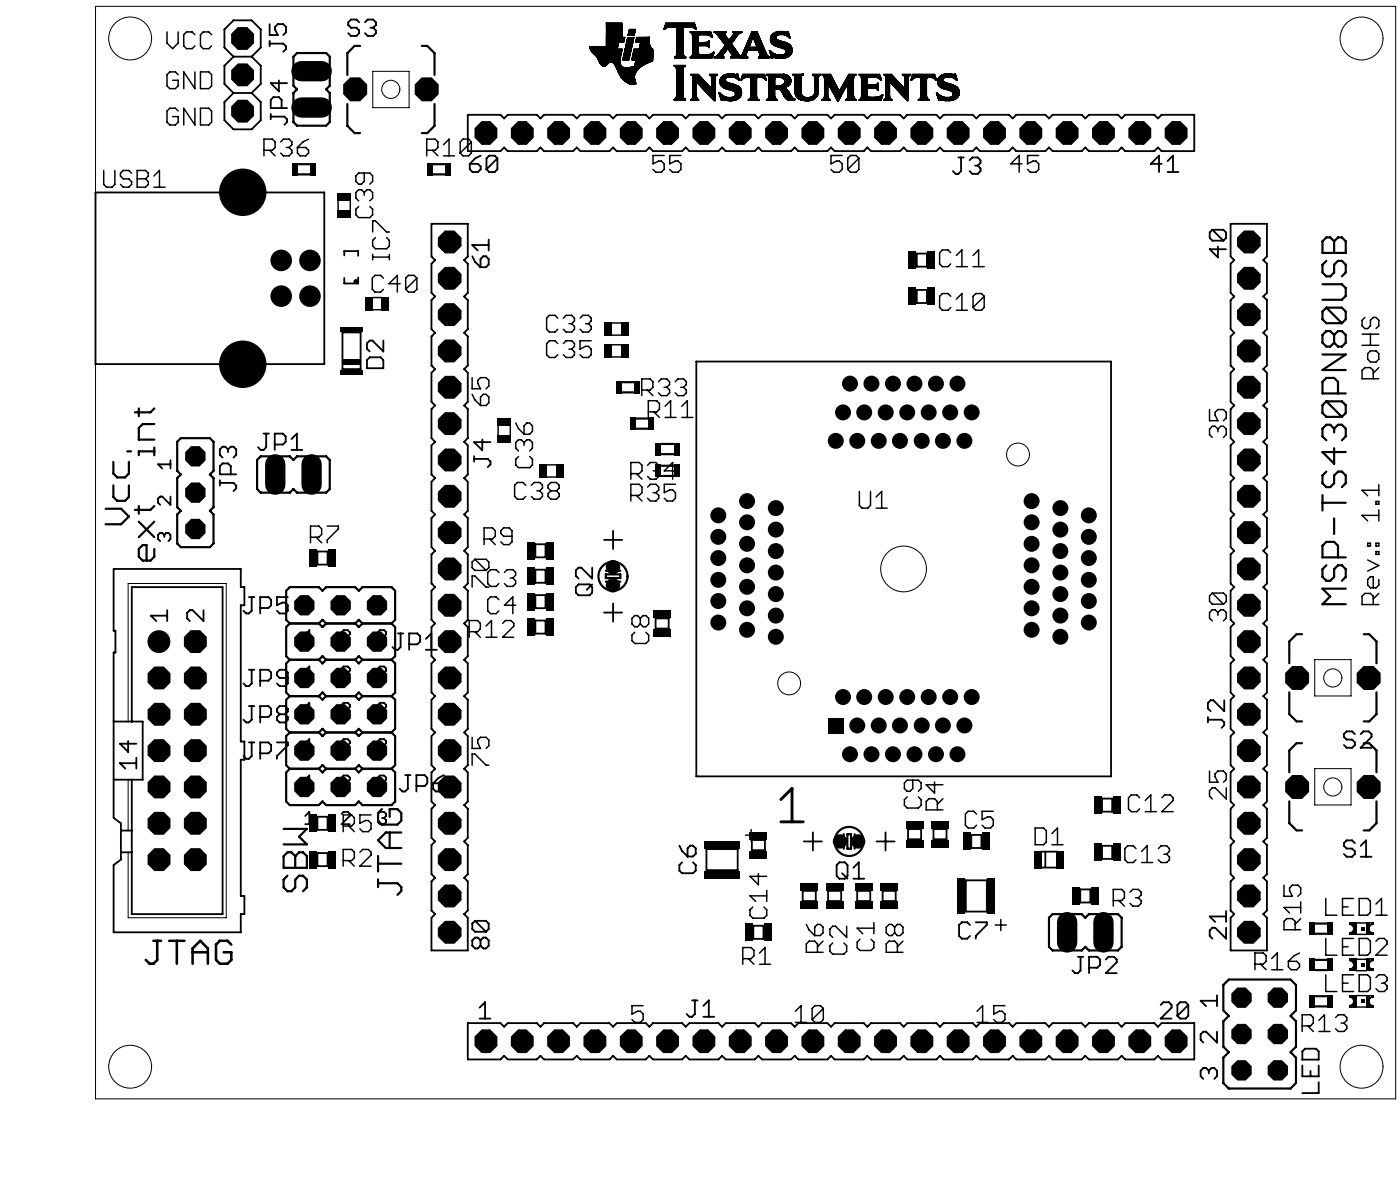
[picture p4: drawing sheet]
<svg xmlns="http://www.w3.org/2000/svg" width="98mm" height="84mm" viewBox="0 0 98 84" stroke-linecap="round" stroke-linejoin="round" font-family="sans-serif">
<g fill="none" stroke="#000" stroke-width=".07">
<path d="M6.7 .4h90.9v76.4h-90.9zM26.1 5h2.5v2.5h-2.5zM41.2 3.2v.1M41.2 3.3l.1 .1M41.2 3.4h2M41.3 3.4h1.9M41.3 3.4h2.2M41.3 3.4v.1M41.3 3.5h2.2M41.3 3.5l.2 .2M41.3 3.6h2.2M41.4 3.6h2.1"/>
<path d="M41.4 3.7h2.1M41.5 3.7l.1 .2M41.5 3.7h2M41.5 3.7h1.9M41.5 3.8h1.9M41.6 3.8h1.8M41.6 3.9h1.8M41.6 3.9h.1M41.7 3.9h1.7M41.7 3.9l.1 .3M41.7 4h1.7M41.8 4h1.6"/>
<path d="M41.8 4.1h1.6M41.8 4.2h1.6M41.8 4.2l.1 .2M41.9 4.2h1.5M41.9 4.3h1.5M41.9 4.3l1.5 .1M41.9 4.4l.1 .1M41.9 4.4h.7M42 4.4h.5M42 4.5h.5M42 4.5h.4M42 4.5l.2 .1"/>
<path d="M42.1 4.6h.3M42.2 4.6h.1M42.4 4.6h-.1M42.4 1.6v.6M42.4 2.7v.6l-1.2-.1M42.4 1.6h1.1M42.4 1.7h1.1M42.4 2.6h1.1M42.4 2.5l1.1 .1M42.4 1.8h1.1M42.4 2.5h1.1M42.4 1.9h1.1"/>
<path d="M42.4 2.4h1.1M42.4 2.3h1.1M42.4 2h1.1M42.4 2.1h1.1M42.4 2.2h1.1M42.4 2.2v.5M42.4 4.6h.1M42.5 4.5l-.1 .1M42.9 4.4h.5M42.9 4.4h-.3l-.1 .1M42.9 4.4l.1 .1M42.9 4.4l.5 .1"/>
<path d="M43 4.5h.4M43 4.5l.1 .2M43 4.6h.4M43 4.6h.5M43.1 4.6l.4 .1M43.1 4.7l.1 .2M43.1 4.7h.5M43.1 4.7h1.6M43.1 4.8h1.6M43.1 4.8h1.5M43.2 4.9h1.4M43.2 4.9l.1 .3"/>
<path d="M43.2 4.9h1.3M43.2 3.3h-2M43.2 5h1.3M43.2 3.2l-2 .1M43.2 3.2h-.8M43.2 3.1l-.8 .1M43.2 3.1h-.8M43.2 5.1h1.3M43.2 3l-.8 .1M43.3 3h-.9M43.3 5.1h1.1M43.3 2.9l-.1 .5h.3"/>
<path d="M43.3 5.2l.1 .1M43.3 5.2h1.1M43.3 5.3h1.1M43.4 5.3v.1M43.4 4.3v.2M43.4 4.2v.1M43.4 5.3h1M43.4 4.5h.1M43.4 4.1v.1M43.4 4.5l.1 .1M43.4 5.4h1M43.4 5.4l.3 .3"/>
<path d="M43.5 5.4h.9M43.5 4.6l.2 .1h.3M43.5 3.7l-.1 .4M43.5 5.5h.9M43.5 1.6v.7M43.5 1.6h-1.1M43.5 2.3v.3h.2M43.5 3.5v.2M43.5 3.4v.1M43.5 5.5l.9 .1M43.6 5.6h.8M43.6 2.9h-1.2"/>
<path d="M43.6 2.8l-1.2 .1M43.7 2.8h-1.3M43.7 2.7h-1.3M43.7 5.7h.7M43.7 2.6h-1.3M43.7 5.7l.1 .1M43.7 2.6l-.1 .3h-1.2M43.8 5.7h.6M43.8 5.7l.6 .1M43.8 5.8h.1M43.9 5.8h.6M43.9 2.6h.4l-.3 1.6h-.5z"/>
<path d="M43.9 2.6h.1M43.9 5.8l.2 .1M44 5.8h.5M44 4.2h-.5M44 4.1h-.4M44 4l-.4 .1M44 2.1h.4l-.1 .3-.4 .1zM44 4h-.4M44 5.9h.4M44 3.9h-.4M44.1 3.9h-.5M44.1 3.8l-.5 .1"/>
<path d="M44.1 3.8h-.5M44.1 5.9h.2M44.1 3.7l-.5 .1M44.1 3.7h-.5M44.1 3.7h-.4M44.1 3.6l-.4 .1M44.1 3.6h-.4M44.1 3.5h-.4M44.1 3.4l-.4 .1M44.2 3.4h-.5M44.2 3.3h-.5M44.2 3.2l-.5 .1"/>
<path d="M44.2 4.2h.1M44.2 4.2h1.4M44.2 4.1v.1M44.2 3.2h-.4M44.2 3.1l-.4 .1M44.2 3.1h-.4M44.2 4h1.5M44.2 3.9h1.5M44.2 3l-.4 .1M44.2 3h-.4M44.2 4.2h.3l-.1 .4M44.3 3.8h1.4"/>
<path d="M44.3 3h-.5M44.3 2.9h-.5M44.3 3.7h1.4M44.3 2.8l-.5 .1M44.3 2.8h-.5M44.3 3.6h1.4M44.3 2.8h-.4M44.3 2.7h-.4M44.3 3.5h1.4M44.3 3.5h1.3M44.3 2.6h-.4M44.4 2.4h-.5"/>
<path d="M44.4 5.4v.1M44.4 5.3v.1M44.4 5.5v.1M44.4 2.3h-.5M44.4 4.6l-.4 .1M44.4 2.3h-.4M44.4 5.2v.1M44.4 5.6v.1M44.4 2.2l-.4 .1M44.4 2.2h-.4M44.4 5.9h-.3M44.4 2.1l-.4 .1"/>
<path d="M44.4 5.7v.1M44.4 5.1v.1M44.4 2.1h-.4M44.4 5.8l.1 .1M44.5 2.9h.9M44.5 5.1h-.1M44.5 2.9h-.1h1M44.5 4.2h1.1M44.5 2.8v.1M44.5 5.9h-.1M44.5 5v.1M44.5 2.7v.1"/>
<path d="M44.5 2.6h.1M44.5 2.6v.1M44.6 4.8l-.1 .2M44.7 3.4h.9M44.7 4.8h-.1M44.7 3.3h.8M44.7 3.2h.8M44.8 3.2h.6M44.8 3.1h.6M44.8 3h.6M44.8 4.7h-.8M44.8 3l-.1 .4"/>
<path d="M44.8 2.9v.1M44.8 4.7h-.6M44.9 4.6l-.6 .1M44.9 4.6h-.6M45 4.6h-.6M45.1 4.5l-.4 .3M45.1 4.5h-.7M45.1 4.5h.1M45.2 4.5h-.8M45.2 4.4l-.8 .1M45.2 4.4l-.1 .1M45.3 4.4h-.9"/>
<path d="M45.4 4.4h-1M45.4 4.4h-.2M45.4 2.9v.2M45.4 2.8l-.9 .1M45.4 2.8h-.9M45.4 2.6h.1M45.4 2.6h-.9M45.4 2.7h-.9M45.4 2.7v.2M45.4 2.6v.1M45.4 3.1l.1 .1M45.4 4.3l-1 .1"/>
<path d="M45.4 4.3v.1M45.5 3.2v.1M45.5 3.3h.1M45.5 4.3h-1.1M45.5 3.3l.1 .1M45.6 4.3h-1.1M45.6 3.4h.1M45.6 4.3h-.2M45.6 4.2l-1.1 .1M45.6 4.2v.1M45.6 4.2h-1.4M45.6 3.4l.1 .2"/>
<path d="M45.6 3.4h-1.3l-.1 .7M45.6 4.1h-1.4M45.6 4.1v.1M45.7 4l-1.5 .1M45.7 4h-1.5M45.7 3.8v.2M45.7 4l-.1 .1M45.7 3.8h-1.4M45.7 3.7h-1.4M45.7 3.6v.2M46.5 1.9h2.1M46.5 1.8h2.1"/>
<path d="M46.5 2h-.1M46.5 1.7h2.1M46.6 1.6h2l.1 .4h-.1M46.6 1.6l-.2 .5 .3-.2h.6M46.6 1.6h.1M46.6 2h-.2M46.6 1.9l-.2 .1M46.9 1.9h-.4M47.1 4.6h.8M47.1 4.6h.1M47.1 7h.8M47.1 6.9h.1"/>
<path d="M47.2 6.9h.7M47.2 4h.8M47.2 4.6h.7M47.2 4h.7M47.2 4.6v.1M47.2 4h.1M47.2 4.7h.6M47.2 6.9h-.1M47.2 4.7h.1M47.2 6.9h.6M47.3 4.7h.5M47.3 3.9h.6"/>
<path d="M47.3 6.9h-.1M47.3 1.9h.5M47.3 6.8h.5M47.3 4.7v.1M47.3 6.8v.1M47.3 4.8h.5M47.3 3.9h.5M47.3 4.8v.1M47.3 6.8h.1M47.3 6.7h.5M47.3 4.9h.5M47.3 6.6h.5"/>
<path d="M47.3 5.6h.5M47.3 5.5h.5M47.3 5.4h.5M47.3 5.3h.5M47.3 5.2h.5M47.3 5.1l.5 .1M47.3 5.1h.5M47.3 5h.5M47.3 4.9v1.7M47.3 5.9h.5M47.3 5.8h.5M47.3 5.7l.5 .1"/>
<path d="M47.3 5.7h.5M47.3 6.1h.5M47.3 6h.5M47.3 6.6v.2M47.3 6.5h.5M47.3 6.4h.5M47.3 6.3h.5M47.3 6.2h.5M47.3 3.8l-.1 .2M47.3 1.9v1.9M47.3 3.8h.5M47.3 2.2h.5"/>
<path d="M47.3 2.1h.5M47.3 2h.5M47.3 2.5h.5M47.3 2.4h.5M47.3 2.3h.5M47.3 2.9h.5M47.3 3h.5M47.3 2.8h.5M47.3 2.7h.5M47.3 2.6h.5M47.3 3.4h.5M47.3 3.3h.5"/>
<path d="M47.3 3.2h.5M47.3 3.1h.5M47.3 3.7l.5 .1M47.3 3.7h.5M47.3 3.6h.5M47.3 3.5h.5M47.3 3.8h.1M47.8 4.9v1.8M47.8 6.7v.1M47.8 6.8h.1M47.8 4.8v.1M47.8 3.8v.1"/>
<path d="M47.8 2v1.8M47.8 4.7v.1M47.8 6.8v.1M47.8 6.9h.1M47.8 3.9h.1M47.8 4.7h.1M47.9 3.9v.1M47.9 4.7h-.1M47.9 6.9h.1M47.9 4h.1M47.9 6.9h-.8M47.9 4.6v.1"/>
<path d="M48.2 1.9h.5M48.3 4h1.5M48.3 2.2h1.4M48.3 2.3h1.4M48.3 2.2l1.4 .1M48.3 2.2v.1M48.3 2.3h.1M48.3 2.2h.1M48.3 4h.1M48.3 5.2l.6 .1M48.3 5.2h.6M48.3 5.2h.5l1 1v-.7"/>
<path d="M48.3 7h.6M48.3 6.9v.1h.6M48.3 5.2l.1 .1M48.3 6.9h.1M48.3 6.9h.5M48.4 2.3v.1M48.4 2.3h1.3M48.4 5.3h.1M48.4 5.3h.5M48.4 2.4h1.4M48.4 2.4h.1M48.4 6.9h.4"/>
<path d="M48.4 2.4v.2M48.4 2.5h.5M48.4 5.3h.6M48.4 3.8h.5M48.4 2.5h.4M48.4 6.9h-.1M48.4 2.9h.4M48.4 3.4h.4M48.4 3.7h.5M48.4 3.6l.4 .1M48.4 3.6h.4M48.4 3.5h.4"/>
<path d="M48.4 3.3h.4M48.4 3.2h.4M48.4 3.2h1.2M48.4 3.1h1.2M48.4 3h1.2M48.4 2.8h.4M48.4 2.7h.4M48.4 2.6h.4M48.4 2.6v1.1M48.4 3.7l-.1 .3M48.4 6.9h.3M48.4 5.3v.1"/>
<path d="M48.4 6.8h.3M48.4 5.3l.6 .1M48.4 5.4l.1 .1M48.4 5.4h.6M48.4 5.4h.7M48.5 5.5h.6M48.5 5.9h.2M48.5 5.8h.2M48.5 5.7l.9 .1M48.5 5.7h.8M48.5 5.6h.7M48.5 5.5l.7 .1"/>
<path d="M48.5 6.7l.2 .1M48.5 6.7h.2M48.5 6.6h.2M48.5 6.5h.2M48.5 6.4h.2M48.5 6.3h.2M48.5 6.2h.2M48.5 6.1h.2M48.5 6h.2M48.5 5.5v1.3M48.5 6.8l-.1 .1M48.5 1.9l.2 .1"/>
<path d="M48.5 1.9h-.6l-.1 .1M48.5 1.9v.1M48.5 2h.1M48.5 2h.2M48.6 2h.1M48.7 6.7v.1M48.7 6.2h-.2M48.7 6.8h.1M48.7 6.8v.1M48.7 6.9l.2 .1M48.8 5.8h.6M48.8 5.8l.6 .1"/>
<path d="M48.8 5.9h.7M48.8 2.7v.3M48.8 2.6h-.4M48.8 2.6v.1M48.8 3.6l.1 .2M48.8 3.2v.4M48.9 3.8h.1M48.9 2.5l-.1 .1M48.9 5.9h.6M48.9 2.5h.1M48.9 5.9l.6 .1M48.9 2.4v.1"/>
<path d="M48.9 6h.7M49 6h.6M49 6.1h.6M49 6.1h.7M49.1 6.1h.6M49.1 6.1l.6 .1M49.1 6.2h.9M49.2 6.2h.8M49.2 6.2l-.5-.5v1M49.2 6.3h.8M49.3 6.3h.7M49.3 6.4h.7"/>
<path d="M49.4 6.4h.6M49.4 3.2h.1M49.4 6.5h.6M49.4 2.9h.2M49.4 2.4l.1 .1M49.5 3.2h.1M49.5 6.6h.5M49.5 2.9h.1M49.5 3.2v.1M49.5 2.5h.1M49.5 2.5h.3M49.5 2.9l-.4 .1"/>
<path d="M49.5 3.3h.1M49.5 2.9l.1-.1v.5h-.1M49.6 6.7h.4M49.6 2.5h.2M49.6 2.5l.2 .1M49.6 5.2h.6M49.6 5.2l.1 .1M49.6 3.2h-1.2M49.7 6.7h.3M49.7 3.8h-.8M49.7 5.3h.1M49.7 6.8h.3"/>
<path d="M49.7 5.3h.4M49.7 2.2h.1M49.7 2.5l.1 .1M49.7 2.2v.1M49.7 3.8h.1M49.7 2.3h.1M49.7 2.6h.1M49.7 2.3l.1 .1M49.7 5.3l.1 .1M49.7 5.3h.3M49.7 5.4h.3M49.8 2.6h.1"/>
<path d="M49.8 5.4h.2M49.8 5.4v.1M49.8 5.5h.2M49.8 6.9h.2M49.8 2.4v.1M49.8 5.9h.2M49.8 5.8h.2M49.8 5.7h.2M49.8 5.6h.2M49.8 6.1h.2M49.8 6h.2M49.8 3.7l-.1 .1"/>
<path d="M49.8 2.5h.1M49.8 2.5v.1M49.8 4h-1.5M49.8 3.9v.1M49.8 3.9h-1.4M49.8 7h.2M49.8 3.9h.1M49.9 3.7h.1M49.9 3.7h-.1M49.9 3.9h-1.5M49.9 7h.1M49.9 3.8l-1.5 .1"/>
<path d="M49.9 3.8l-.1 .1M49.9 3.8h-.5M49.9 3.8h-.2M49.9 3.8h.1M49.9 3.7l-.2 .1M49.9 3.7v.1M49.9 4h.7M49.9 2.3h.1M49.9 2.3h.9M49.9 2.2h.9v.1M49.9 2.2h.1M49.9 2.2v.1"/>
<path d="M50 4h.6M50 5.5v1.5h-.1l-.7-.8M50 5.4v.1M50 5.3v.1M50 2.3h.7M50 2.3l.7 .9-.6 .7M50.1 5.3h-.1M50.1 3.9h.5M50.1 2.3h.6M50.1 5.3h.1M50.1 2.4h.6M50.1 3.9l-.2 .1"/>
<path d="M50.2 5.2l-.1 .1M50.2 5.2h-.6M50.2 2.5h.5M50.2 2.5h.6M50.2 2.5l.6 .1M50.3 2.6h.5M50.3 6.5h.1M50.3 6.5l.1 .1M50.3 6.6h.1M50.3 6.6h.2M50.3 2.6h.6M50.3 6.7h.2"/>
<path d="M50.3 6.7h.3M50.3 5.7v.1M50.3 5.7h.5M50.3 5.7l.6 .1M50.3 2.7h.6M50.3 5.6h.4M50.3 5.8h.7M50.3 6.5l.1 .5h.1M50.3 6.5l.2 .1M50.3 5.8h.8M50.3 5.6v.1M50.3 5.8l.1 .1"/>
<path d="M50.3 5.8l.9 .1M50.3 6.7l.4 .1M50.4 2.7h.5M50.4 5.5l-.1 .1M50.4 6.8h.4M50.4 5.9h.9M50.4 6.8h1.4M50.4 5.9h1M50.4 5.9v.1M50.4 5.5h.1M50.4 6.8h1.3M50.4 5.9l1.1 .1"/>
<path d="M50.4 6.9h1.3M50.4 6.9h1.2M50.4 6h1.1M50.4 2.8h.5M50.4 6h.1M50.4 5.4v.1M50.4 7h1.2M50.4 6h1.2M50.4 2.8h.6M50.4 7h1.1M50.4 5.4h.1M50.4 6h1.3"/>
<path d="M50.4 6l.1 .1M50.5 2.8h.8M50.5 5.4h1.1M50.5 6.6v.1M50.5 6.1h1.2M50.5 5.3l-.1 .1M50.5 2.9h.8M50.5 6.1h.1M50.5 5.3h1.1M50.5 3.4h.9M50.5 7h.1M50.5 6.7l.3 .1h.5"/>
<path d="M50.5 3.9h-.4M50.5 2.9h.7M50.5 3.9h-.3M50.5 5.3h.1M50.6 5.3h1M50.6 6.1v.1M50.6 3.4h.8M50.6 3h.6M50.6 4h.1M50.6 3.8l-.4 .1M50.6 3.3h.7M50.6 3.8h-.4"/>
<path d="M50.6 3.8v.2M50.6 3.8l.3-.4 .3 .4M50.6 6.1l1.2 .1M50.6 5.3h-.1M50.6 6.2h.2M50.6 3.7l-.3 .1M50.6 6.2h1.2M50.7 3.7h-.4M50.7 3.1h.5M50.7 3.2h.6M50.7 5.2h.9M50.7 2.3v.1"/>
<path d="M50.7 3.2h.5M50.7 3.1l.5 .1M50.7 3.6l-.4 .1M50.7 6.2h1.1M50.7 2.3h.1M50.7 7h.7M50.7 3.6h-.3M50.7 5.6v.1M50.7 5.5l-.3 .1M50.7 5.5v.1M50.7 5.5h-.3M50.7 5.7h.1"/>
<path d="M50.8 5.2h.6M50.8 5.5h-.1M50.8 5.7h.1M50.8 5.5h-.4M50.8 3.6h-.4M50.8 5.2l-.2 .1M50.8 2.3h-.9M50.8 2.3h-.1M50.8 3.5h-.4M50.8 5.4v.1M50.8 6.2h1M50.8 6.2l.3 .1"/>
<path d="M50.8 5.7l.3 .1M50.8 5.4h.1M50.8 5.4h.4l.3 .1M50.8 5.4h-.4M50.8 5.2h.5M50.8 3.5h-.3M50.9 3.4l-.4 .1M50.9 7h.4M50.9 6.3h.9M50.9 3.4l.5 .1M50.9 3.5h.6M51 3.5h.5"/>
<path d="M51 3.6h.5M51 3.6h.6M51 5.4h-.6M51.1 6.3h.1M51.1 3.6l.5 .1M51.1 6.3h.7M51.1 5.8l.2 .1M51.1 3.7h.5M51.1 4h1.2M51.1 4h.1M51.1 3.7l.5 .1M51.1 3.1l.5 .7"/>
<path d="M51.1 3.8h.6M51.2 6.3l.2 .1M51.2 4h1M51.2 3.8h.5M51.2 4h-.1M51.2 4h.1M51.2 3.8l.5 .1M51.2 3.8v.1M51.2 3.9h1M51.2 3.9h.5M51.2 3.9h.1M51.2 5.4h.5"/>
<path d="M51.2 3.9h.6M51.2 3.9v.1M51.2 2.3h.7M51.2 2.2h.7v.1h-.7zM51.2 6.3l.7 .1M51.3 2.3h.1M51.3 2.4l-.3 .4-.3-.4M51.3 2.3h.5M51.3 2.3v.1M51.3 2.4h.1M51.3 2.3h.4M51.3 6.4h.6"/>
<path d="M51.3 5.9l.2 .1M51.3 6.8h.1M51.4 2.8h-.4M51.4 6.4v.1M51.4 6.4l.5 .1M51.4 5.4h.3M51.4 2.7h-.4M51.4 6.5h.5M51.4 6.7l-.1 .1M51.4 6.5v.1M51.4 2.7h-.3M51.4 6.6h.5"/>
<path d="M51.4 6.6v.1M51.4 5.5h.3M51.5 2.6h-.4M51.5 5.5h.2M51.5 2.6h-.3M51.5 5.2h.1M51.5 2.5l-.3 .1M51.5 5.2l.2 .4-.2-.1M51.5 5.2h-.7M51.5 6l.2 .1M51.5 2.5h-.3M51.6 2.5h-.4"/>
<path d="M51.6 5.5l.1 .1M51.6 5.6h.1M51.6 2.4h-.3M51.6 3.8l.1 .1M51.7 2.4l-.6 .7M51.7 2.4h-.4M51.7 6.1l.1 .1M51.7 3.9l.1 .1v-.1M51.7 6.8a1.2 1.2 0 0 1-1.1 .2M51.8 6.8h-.5M51.8 6.7l-.5 .1M51.8 6.7l-.1 .1"/>
<path d="M51.8 6.2l.1 .1M51.8 6.7h-.4M51.8 3.9h.4M51.8 6.6h-.4M51.8 6.6v.1M51.9 3.9h-.1M51.9 6.3v.2M51.9 5.4h1.6M51.9 5.6h-.1M51.9 6.5l-.1 .1M51.9 3.9h.1M51.9 2.3l-.2 .1"/>
<path d="M51.9 5.3h1.6M51.9 5.5l-.1 .1M51.9 5.2h1.6M51.9 5.5l-.1 .1 .1-.4h1.6v.4M51.9 5.5h-.1M52 5.5h-.1M52 5.5h-.2M52 3.5h1.5M52.1 3.4h1.4M52.1 3.4h1.3M52.1 3.3h1.3M52.1 5.4h-.3"/>
<path d="M52.1 3.2l.8 .1M52.1 3.2l-.2 .7M52.2 3.9h-.4M52.2 3.8v.1M52.2 3.8l-.3 .1M52.2 3.9h.1M52.2 3.8h-.3M52.2 3.9v.1M52.2 3.8h.1M52.2 3.7v.1M52.2 3.7l-.3 .1M52.2 3.7h-.3"/>
<path d="M52.2 4h.1M52.2 3.7h.1M52.2 3.6l-.2 .1M52.2 3.6v.1M52.2 3.6h-.2M52.3 3.6h-.3M52.3 3.6h-.1M52.3 3.5v.1M52.3 7h.8M52.4 6.9h.6M52.4 6.9l-.1 .1M52.4 3.3h-.3"/>
<path d="M52.4 2.6h.7M52.4 3.2h-.2M52.4 2.5h.7M52.4 3.1l-.2 .1M52.4 5.4h.6M52.5 3.1h-.3M52.5 2.5h.6M52.5 6.9h.4M52.5 5.4l-.5 .1M52.5 5.4h.1M52.5 5.4v.1M52.5 6.8h.4"/>
<path d="M52.5 2.5h.5M52.5 5.5h.4M52.5 6.8l-.1 .1M52.5 3l-.3 .1M52.5 2.4h.5M52.5 5.9h.4M52.5 5.8h.4M52.5 5.7h.4M52.5 5.6h.4M52.5 6.7l.4 .1M52.5 6.7h.4M52.5 6.6h.4"/>
<path d="M52.5 6.5h.4M52.5 6.4h.4M52.5 6.3h.4M52.5 6.2h.4M52.5 6.1h.4M52.5 6h.4M52.5 5.5v1.3M52.5 6.8h.1M52.5 3h-.3M52.5 3h-.2M52.5 2.9h-.2M52.5 2.3h.5"/>
<path d="M52.6 2.8l-.3 .1M52.6 2.3h.4M52.6 2.8h-.3M52.6 2.2h.3M52.6 2.7h-.2M52.6 2.6h-.2M52.7 2.6h.4M52.7 2.7h.4M52.7 2.7h.5M52.7 2.8h.5M52.8 2.8l.4 .1M52.8 2.9h.4"/>
<path d="M52.8 3h.5M52.8 3l.5 .1M52.9 3.1h.4M52.9 3.1l.4 .1M52.9 3.2h.4M52.9 3.2h.5M52.9 3.2h.5l.2 .5M52.9 3.2v.1M52.9 6.7v.1M52.9 5.5v1.2M52.9 5.4v.1M52.9 6.8v.1"/>
<path d="M52.9 3.3h.5M52.9 5.4h.1M52.9 5.4l.5 .1M52.9 3.3h.1M52.9 2.2l.5 1.1-.5-.1-.2-.6-.3 .6-.3 .1M52.9 2.2h-.3l-.5 1M52.9 2.2h.1M52.9 6.9h.1M53 6.9h.1M53 6.9l.1 .1M53 3.5l.1 .3M53 3.6h.5"/>
<path d="M53 4h.8M53.1 3.6h.4M53.1 3.6l.5 .1M53.1 3.7h.5M53.1 4h.7M53.1 4h-.1M53.1 3.7l.5 .1M53.1 3.8h.5M53.1 3.9h.6M53.1 3.9v.1M53.1 3.8v.1M53.1 3.8l.5 .1"/>
<path d="M53.1 3.9h.1M53.3 5.4h.2M53.4 5.5h.1M53.4 5.5h.2M53.5 5.5v.1M53.5 5.5h.1M53.5 5.5l.1 .1M53.5 5.6h.1M53.6 3.7v.2M53.6 7h.7M53.6 5.2l1.5 .1M53.6 5.2h1.4"/>
<path d="M53.6 5.2l.1 .1M53.6 3.9h.1M53.7 6.9h.6M53.7 5.3v.1M53.7 5.3h1.4M53.7 3.9h.1M53.7 6.9l-.1 .1M53.7 5.3h1.5M53.7 6.9h.1M53.7 6.9h.5M53.7 5.3l1.5 .1M53.7 3.9l.1 .1"/>
<path d="M53.7 6.8h.5M53.7 5.4h.1M53.7 5.4h1.5M53.8 5.4h1.4M53.8 6.8l-.1 .1M53.8 6.8h.4M53.8 5.4v.1M53.8 5.4h.4M53.8 6.7h.4M53.8 5.5h.4M53.8 5.9h.4M53.8 5.8h.4"/>
<path d="M53.8 5.7h.4M53.8 5.6h.4M53.8 6.6h.4M53.8 6.5h.4M53.8 6.4h.4M53.8 6.3h.4M53.8 6.2h1.2M53.8 6.2h1.1M53.8 6.1l1.1 .1M53.8 6h1.4M53.8 6h.4M53.8 5.5v1.2"/>
<path d="M53.8 6.7v.1M53.8 4h.1M53.8 3.5h.1M53.8 3.6h.1M53.8 3.6h.2M53.8 3.6l.2 .1M53.8 3.7h.2M53.8 3.7h.3M53.9 3.7l.3 .1M53.9 2.8v.1M53.9 2.8h.6M53.9 2.8h.5"/>
<path d="M53.9 2.8h.4M53.9 2.7h.4M53.9 2.6h.4M53.9 2.7v.1M53.9 2.8l.7 .1M53.9 3.8h.3M53.9 2.9h.8M53.9 3.8h.4M53.9 2.6v.1M53.9 2.9v.1M53.9 3.8h1.4M53.9 2.9h.9"/>
<path d="M53.9 2.9h1M53.9 3.9h1.4M53.9 3.6l-.1-.1 .2 .6h.4M53.9 2.5v.1M53.9 3.6h.1M53.9 3h1.1M53.9 3.9h1.3M53.9 3l.1 .1M53.9 3h1.2M53.9 4h1.2M54 4h.1M54 3l1.2 .1"/>
<path d="M54 2.4h1.2M54 3.6a.91 .91 0 0 0 .9 .2M54 2.4l-.1 .1M54 3.1h.1M54 2.4h.1M54 3.1h1.2M54 3.1l.3 .1M54.1 3.1l1.2 .1M54.1 2.3h1.1M54.1 2.3l-.1 .1M54.1 3.2h1.2M54.1 2.3h.1"/>
<path d="M54.1 2.3h1M54.2 6.2v.5M54.2 6.7v.2M54.2 5.9h-.4M54.2 5.5v.5M54.2 5.5h-.4M54.2 3.2h1.1M54.2 5.4v.1M54.2 5.4l.6 .1M54.2 6.9h.1M54.2 4h.7M54.2 2.3h.8"/>
<path d="M54.2 3.2l1.1 .1M54.3 2.2l-.2 .1M54.3 3.2l.2 .1M54.3 2.6v.1M54.3 2.6h-.4M54.3 2.7h.1M54.3 2.6h.1M54.3 2.5l-.4 .1M54.3 2.5v.1M54.3 2.2h.6M54.3 2.2h.1M54.3 2.5h.1"/>
<path d="M54.3 2.7v.1M54.3 6.9v.1M54.3 2.5h-.4M54.3 3.3h1M54.3 7h.1M54.3 4.1h.5M54.3 2.8h.2M54.4 2.5h-.5M54.4 2.5h-.1M54.4 2.5h.6M54.4 2.2h.4M54.4 3.3h1"/>
<path d="M54.4 6.2l.2 .1M54.5 3.3l.2 .1M54.5 3.3h.9M54.5 2.8l.6 .2M54.5 6.3h.5M54.6 6.3h.5M54.6 6.3h.1M54.6 6h-.1M54.6 5.4h.6M54.6 6.3l.1 .2M54.6 6.3l.5 .1M54.6 3.4h.8"/>
<path d="M54.6 6.4h.5M54.7 6.4h.5M54.7 6.4l.5 .1M54.7 6.5h.5M54.7 5.5h.6M54.7 6.5l.5 .1M54.7 6.5l.1 .2M54.7 3.4h.1M54.7 3.4h.7M54.7 6.6h.6M54.8 6.6h.5M54.8 5.5h.5"/>
<path d="M54.8 5.9l-.2 .1M54.8 6.7h.5M54.8 6.7v.1M54.8 3.4l.2 .2M54.8 5.5v.1M54.8 5.2h.2M54.8 5.2h.1M54.8 3.4h.6M54.8 6.7l.6 .1M54.8 5.5l.5 .1M54.8 5.6h.1M54.8 6.8h.6"/>
<path d="M54.8 5.6h.5M54.8 5.8v.1M54.8 6.8l.1 .1M54.9 3.4l.5 .1M54.9 5.6h.4M54.9 5.6v.1M54.9 5.7h.4M54.9 6.8h.5M54.9 5.7l-.1 .1M54.9 5.2h-1.3M54.9 2.5h.3M54.9 6.2l.2 .1"/>
<path d="M54.9 3.5h.5M54.9 3.8h.1M54.9 6.9h.6M54.9 6.1h-1.1M54.9 6.9h.1M54.9 2.2l.1 .1M54.9 3.7v.1M55 5.2l.2 .1M55 3.6h.4M55 2.5h.2M55 3.6h.1M55 3.6l-.1 .1"/>
<path d="M55 2.5h.1M55 6.9h.6M55 6.1h-.2l.1 .1M55 6.1h-1.2M55 6.9l.2 .1h.4M55 7h.6M55 2.3h.1M55 6.1h.1M55.1 2.2h.1M55.1 3h.1M55.1 2.2l-.1 .1M55.1 2.2l.2 .5-.1-.1"/>
<path d="M55.1 7h.5M55.1 2.5v.1M55.1 2.5l.1 .1M55.1 4l-.4 .1M55.1 6.3l.1 .1M55.1 2.6h.1M55.1 6l-.1 .1M55.1 6h-1.3M55.1 3l.1 .1M55.1 7h.4M55.2 6h-.7M55.2 6h-.1"/>
<path d="M55.2 5.3v.1M55.2 2.6v.1M55.2 6.4v.2M55.2 6h-.6M55.2 5.4l.1 .1M55.2 5.9l-.5 .1M55.2 5.9l-.1 .1h-.6M55.2 3.9l-.1 .1M55.2 3.1l.1 .1M55.2 5.9h-.4M55.2 6.6l.1 .1M55.3 5.9h-.1"/>
<path d="M55.3 5.9h-.5M55.3 5.8v.1M55.3 5.8l-.5 .1M55.3 5.8h-.5M55.3 5.5v.1M55.3 5.8h.1M55.3 3.2h.1M55.3 5.8h-.4M55.3 5.7l-.4 .1M55.3 5.7v.1M55.3 5.6h.1M55.3 5.7h-.4"/>
<path d="M55.3 5.6v.1M55.3 3.8h-.5M55.3 3.2l.1 .2M55.3 6.7l.1 .1M55.3 3.8h-.4M55.3 3.7l-.4 .1M55.4 6.8l.1 .1M55.4 3.7h-.5M55.4 3.6l-.4 .1M55.4 3.6l-.2 .3M55.4 3.4v.1M55.4 3.5v.1"/>
<path d="M55.4 5.2h.8M55.4 5.2l.1 .1M55.5 6.9h.1M55.5 5.3h.6M55.5 5.3h.1M55.6 5.3v.1M55.6 5.3h.4M55.6 5.4h.4M55.6 5.4v.1M55.6 5.5h.4M55.6 5.9h.4M55.6 5.8h.4"/>
<path d="M55.6 5.7h.4M55.6 5.6h.4M55.6 6.4l.4 .1M55.6 6.4h.4M55.6 6.3h.4M55.6 6.2h.4M55.6 6.1h.4M55.6 6h.4M55.6 5.5v1M55.6 6.5v.1M55.6 6.5h.4M55.6 6.9v.1"/>
<path d="M55.6 6.5l.4 .1M55.6 6.6h.4M55.6 6.6l.1 .2M55.6 6.6h.5M55.6 6.7h.5M55.7 6.7h.5M55.7 6.7l.5 .1M55.7 6.8h.1M55.7 6.8h.6M55.7 6.8h1.4M55.8 6.8h1.2M55.8 6.8l.1 .1"/>
<path d="M55.8 6.9h1.2M55.9 6.9h1M55.9 6.9l.1 .1M55.9 7h1M56 7h.9M56 7l.4 .1M56 5.5v.9M56 6.4v.1M56 5.4v.1M56 6.5v.1M56 6.6l.1 .1M56 5.3v.1"/>
<path d="M56.1 5.3h-.1M56.1 5.2h.1M56.1 6.7l.1 .1M56.1 7h.7M56.1 5.3h.1M56.2 5.2l-.1 .1M56.2 5.2h-.8M56.2 5.2h.1M56.2 5.2h-.1M56.2 6.8h.5M56.2 7h.5M56.8 5.2h.6"/>
<path d="M56.8 5.2l.1 .1M56.8 6.7l-.1 .1M56.9 7l-.4 .1M56.9 6.7h-.1M56.9 5.3h.4M56.9 5.3h.1M56.9 6.6v.1M56.9 5.3l.1 .1M56.9 6.9v.1M56.9 5.4h.3M57 5.4h.2M57 5.4v.2"/>
<path d="M57 6.5h.2M57 5.5h.2M57 6.5l-.1 .1M57 5.6h.2M57 5.7h.2M57 5.6v.8M57 5.9h.2M57 5.8h.2M57 6.1h.2M57 6h.2M57 6.2h.2M57 6.3h.2"/>
<path d="M57 6.4h.2M57 6.4v.1M57 6.9h-.1M57.1 6.8h-.4M57.1 6.7l-.3 .1M57.1 6.7l-.1 .2M57.1 6.7h-.3M57.2 6.7h-.3M57.2 6.7h-.1M57.2 6.6h-.3M57.2 6.6v.1M57.2 6.5l-.3 .1"/>
<path d="M57.2 5.5v1M57.2 6.5v.1M57.2 5.4v.1M57.2 5.3v.1M57.3 5.3h-.1M57.3 5.3h.1M57.4 5.2l-.1 .1M57.5 5.2l.6 .1M57.5 5.2h.6M57.5 5.2l.1 .1M57.5 7h.6M57.5 6.9h.5"/>
<path d="M57.6 5.3h.1M57.6 5.3h.5M57.6 6.9h.4M57.6 6.9l-.1 .1M57.6 5.3v.1M57.6 6.9h.3M57.6 5.3l.6 .1M57.6 6.9h.1M57.6 6.8h.3M57.6 5.4h.6M57.6 5.4l.1 .2M57.6 5.5h.6"/>
<path d="M57.6 6.8v.1M57.6 6.7h.3M57.6 5.5l.7 .1M57.7 5.6h.6M57.7 6.7h.2M57.7 5.9h.2M57.7 5.9h.7M57.7 5.8h.7M57.7 5.7l.7 .1M57.7 5.7h.7M57.7 5.7h.6M57.7 6.6h.2"/>
<path d="M57.7 6.5h.2M57.7 6.4h.2M57.7 6.3h.2M57.7 6.2h.2M57.7 6.1h.2M57.7 6h.2M57.7 5.6v1.1M57.7 6.7l-.1 .1M57.9 6.6v-.8l.7 1.2 .7-1.1v.8M57.9 6.6v.2M57.9 6.3h-.2M57.9 6h-.2"/>
<path d="M57.9 6.8v.1M57.9 5.9h.5M57.9 6.9l.2 .1M57.9 5.9l.6 .1M58 6h.5M58 6.1h.5M58 6.1h.6M58.1 6.1l.5 .1M58.1 5.2l.6 1.2 .7-1.2M58.1 5.2h.1M58.1 6.2h.5M58.1 5.2h-.6"/>
<path d="M58.1 6.3h.5M58.1 6.3h.6M58.2 6.3h.5M58.2 6.3h.8M58.2 6.4h.8M58.2 6.5h.7M58.3 6.5h.6M58.3 6.6h.6M58.3 6.7h.5M58.4 6.7h.4M58.4 6.8h.4M58.4 6.8h.3"/>
<path d="M58.5 6.9h.2M58.5 7h.2M58.5 7h.1M59 5.8h.7M59 6.3h-.3M59 5.7h.7M59.1 6.3h-.4M59.1 5.7h.6M59.1 6.2h-.3M59.1 5.6h.6M59.1 7h.8M59.1 6.1l-.3 .1"/>
<path d="M59.1 6.1h-.3M59.2 6.1h-.4M59.2 6.1h-.3M59.2 6.9h.6M59.2 6h-.3M59.2 6.9l-.1 .1M59.2 5.9l-.3 .1M59.2 6.9h.5M59.3 6.9h-.1M59.3 6.8h.4M59.3 6.8v.1M59.3 6.7h.4"/>
<path d="M59.3 6.6h.4M59.3 6.5h.4M59.3 6.4h.4M59.3 6.3h.4M59.3 6.2h.4M59.3 6.1h.4M59.3 6h.4M59.3 5.9h.4M59.3 6.7v.1M59.4 5.2h.5v.1M59.7 5.9h-.8M59.7 5.9h-.7"/>
<path d="M59.7 5.8l-.7 .1M59.7 6.6v.2M59.7 5.5l-.5 .1M59.7 5.5h-.5M59.7 5.4v1.2M59.7 6.8l.1 .1M59.7 5.4h-.5M59.7 5.4h-.4M59.7 5.4h.1M59.7 5.3l-.4 .1M59.7 5.3v.1M59.7 5.3h-.4"/>
<path d="M59.8 6.9l.1 .1M59.8 5.3h-.5M59.8 5.3h-.1M59.9 5.3h-.1M59.9 5.2l-.6 .1M59.9 5.2h-.6M60.1 5.2h1.4M60.1 5.2l1.4 .1M60.1 5.3h.1M60.1 7h.1M60.1 6.9v.1M60.2 5.3h.1"/>
<path d="M60.2 5.3h1.3M60.2 6.9h-.1M60.2 5.3v.1M60.2 6.9h.1M60.2 5.3l1.4 .1M60.2 5.4h.1M60.2 5.4h1.4M60.2 5.4v.1M60.2 6.8v.1M60.2 5.4h.5M60.2 6.8h.6M60.2 5.5h.5"/>
<path d="M60.2 6.8h.5M60.2 6.7h.5M60.2 5.9h.4M60.2 5.8h.4M60.2 5.7h.4M60.2 5.6h.4M60.2 5.5h.4M60.2 6.6h.4M60.2 6.5h.4M60.2 6.4h.4M60.2 6.3h.4M60.2 6.2h.4"/>
<path d="M60.2 6.2h1.2M60.2 6.1h1.2M60.2 6h1.2M60.2 5.9l1.2 .1M60.2 5.5v1.2M60.2 6.7v.1M60.6 6.6l.1 .1M60.6 5.5v.4h.7M60.6 6.6h-.4M60.6 6.5h-.4M60.6 6.3h-.4M60.6 6.2h-.4"/>
<path d="M60.7 6.7l.1 .1M60.7 5.5h-.1M61.3 5.9h.1M61.3 6.2h.1M61.3 6.2h-.7v.4M61.3 6.2v.1M61.3 5.4h.3M61.3 5.4h-.5l-.1 .1M61.3 5.4l.2 .1M61.3 6.3h.1M61.4 5.9h-.1M61.4 6.3h.1"/>
<path d="M61.4 5.8v.5M61.4 5.8v.1M61.4 5.5h.2M61.5 5.5h.1M61.5 5.5l.1 .1M61.5 5.2l.1 .3M61.5 5.2h.1M61.5 5.2h-1.4v.1M61.5 6.7l-.7 .1M61.6 5.6h.1M61.6 5.5v.1M61.6 7h-1.5"/>
<path d="M61.6 6.7h.1M61.6 6.9h-1.5M61.7 6.6h.1M61.7 6.9h-1.5M61.7 6.6l-.2 .1M61.7 6.8h-1.5M61.7 6.8h-.4M61.7 6.7l-.2 .1M61.7 6.7h-.2M61.7 6.7h-.1M61.7 6.6v.1M61.7 6.7l-.1 .3h-1.5"/>
<path d="M61.8 7h.6M61.8 5.2h.6M61.8 5.2l.6 .1M61.8 5.2h.5l1 1v-.7M61.8 5.2l.1 .1M61.8 6.9h.5M61.9 6.9l-.1 .1M61.9 5.3h.1M61.9 5.3h.5M61.9 6.9h.4M61.9 6.9h.3M61.9 5.3v.1"/>
<path d="M61.9 6.9h.1M61.9 6.8h.3M61.9 5.3l.6 .1M61.9 6.8v.1M61.9 5.4l.1 .1M62 5.4h.5M62 6.8h.2M62 5.4h.6M62 6.7h.2M62 6.6h.2M62 6.5h.2M62 6.7l-.1 .1"/>
<path d="M62 6.4h.2M62 6.3h.2M62 6.2h.2M62 6.1h.2M62 6h.2M62 5.9h.2M62 5.8h.2M62 5.7l.9 .1M62 5.7h.8M62 5.6h.7M62 5.5l.7 .1M62 5.5h.6"/>
<path d="M62 5.5v1.2M62.2 6.7v.1M62.2 6.8h.1M62.2 6.8l.1 .1M62.3 6.9h.1M62.3 5.8h.6M62.3 6.9l.1 .1M62.3 5.8l.6 .1M62.4 5.9h.6M62.4 5.9l.6 .1M62.4 6h.7M62.5 6h.6"/>
<path d="M62.5 6.1h.6M62.5 6.1h.7M62.6 6.1h.6M62.6 6.1l.6 .1M62.6 6.2h.6M62.7 6.2h.8M62.7 6.3h.8M62.8 6.3h.7M62.8 6.4h.7M62.9 6.4h.6M62.9 6.5h.6M63 6.5l.5 .1"/>
<path d="M63 6.6h.5M63.1 6.7h.4M63.1 5.2l.1 .1M63.1 5.2h.6M63.2 6.7h.3M63.2 5.3h.1M63.2 5.3h.4M63.2 6.8h.3M63.2 5.3v.1M63.2 5.4h.3M63.2 5.4h.1M63.3 5.4h.2"/>
<path d="M63.3 5.4v.1M63.3 5.5h.2M63.3 6.9h.2M63.3 6.2h.2M63.3 6.1h.2M63.3 6h.2M63.3 5.9h.2M63.3 5.8h.2M63.3 5.7h.2M63.3 5.6h.2M63.4 7h.1M63.5 5.5v1.5l-1.3-1.3v1"/>
<path d="M63.5 5.4v.1M63.5 5.4h.1M63.6 5.3l-.1 .1M63.6 5.3h.1M63.7 5.6h.1M63.7 5.2h-.6M63.7 5.2l-.1 .1M63.7 5.4h1.7M63.8 5.4h1.6M63.8 5.3h1.6M63.8 5.6h-.1M63.8 5.2h1.6"/>
<path d="M63.8 5.5l-.1 .1M63.8 5.5h-.1M63.9 5.5h-.2M64 5.4h-.3M64.2 7h.8M64.3 6.9h.6M64.3 6.9l-.1 .1M64.3 5.4h.5M64.3 6.9h.5M64.4 6.9h-.1M64.4 6.8h.4M64.4 5.4h-.4l-.2 .1"/>
<path d="M64.4 5.4v.1M64.4 5.5h.4M64.4 6.8v.1M64.4 5.5v.1M64.4 6.7h.4M64.4 5.9h.4M64.4 5.8h.4M64.4 5.7h.4M64.4 5.6h.4M64.4 6.6h.4M64.4 6.5h.4M64.4 6.4h.4"/>
<path d="M64.4 6.3h.4M64.4 6.2h.4M64.4 6.1h.4M64.4 6h.4M64.4 5.6v1.1M64.4 6.7v.1M64.8 5.6v1.1M64.8 5.6h-.4M64.8 6.7v.1M64.8 5.5v.1M64.8 5.4v.1M64.8 5.4h.4"/>
<path d="M64.8 6.8v.1M64.8 6.9h.1M64.9 6.9l.1 .1M65 7h.1M65.2 5.4h.2M65.2 5.4l.1 .1M65.3 5.5h.1M65.3 5.5h.2M65.3 5.5l.1 .1M65.4 5.2l.1 .4h-.1M65.4 5.2h-.1M65.4 5.2h-1.6l-.1 .4"/>
<path d="M65.4 5.5l.1 .1M65.4 5.6h.1M65.5 6.5h.1M65.5 6.5l.1 .5h.1M65.5 6.5l.1 .1M65.5 6.6h.1M65.5 6.6h.2M65.5 6.7h.3M65.5 6.7h.4M65.6 5.8v.1M65.6 5.7l.5 .1M65.6 5.7h.5"/>
<path d="M65.6 5.7h.4M65.6 6.7l.3 .1M65.6 5.6h.4M65.6 5.8h.6M65.6 5.6v.2M65.6 5.8h.7M65.6 6.8h.4M65.6 5.8l.8 .1M65.6 6.5l.2 .2M65.6 5.6h.1M65.6 6.8h1.4M65.6 5.9h.9"/>
<path d="M65.6 5.9h1M65.6 6.8h1.3M65.6 5.9v.1M65.6 5.5v.1M65.6 6.9h1.3M65.6 5.9l1.1 .1M65.6 6.9h1.2M65.6 5.5h.1M65.6 6h1.1M65.6 7h1.2M65.6 7h1.1M65.6 6l.1 .1"/>
<path d="M65.6 6h1.2M65.7 6h1.2M65.7 5.4h1.2M65.7 6.1l.2 .1M65.7 6.1h1.2M65.7 7h.1M65.7 7h.4M65.7 5.3h1.2M65.8 6.7h.1M65.8 6.1h1.2M65.8 5.3a1.08 1.08 0 0 1 .9-.1h.1l.1 .4M65.8 5.3l-.2 .2"/>
<path d="M65.8 5.3h1M65.8 6.1l1.2 .1M65.9 6.2h1.1M65.9 6.2h.1M65.9 5.2h.9M65.9 7h.7M66 5.6h.1M66 5.5l-.4 .1M66 5.5v.1M66 5.6v.1M66 5.5h-.4M66 5.2h.6"/>
<path d="M66 5.7h.1M66 5.7l.8 .3M66 6.2l.2 .1M66 6.2h1M66 5.2h.5M66.1 5.4h-.5M66.1 7h.4M66.1 6.3h1M66.2 6.3h.2M66.2 5.4h-.6M66.3 6.3h.8M66.4 6.3h.7"/>
<path d="M66.4 6.3l.1 .1M66.4 6.3l.7 .1M66.4 5.4h.5M66.5 6.4h.6M66.5 6.4h.1M66.6 6.4h.5M66.6 6.4v.1M66.6 6.4l.5 .1M66.6 6.5h.1M66.6 5.4h.3M66.6 6.5h.5M66.6 6.7l-.2 .1-.5-.1"/>
<path d="M66.6 6.5l.1 .1M66.6 6.6h.5M66.7 6.6l-.1 .1M66.7 5.5h.2M66.7 5.5l-.5-.1-.2 .1M66.7 5.5h.1M66.7 5.2h.1M66.8 6l.1 .1M66.8 5.5h.1M66.8 5.5v.1M66.8 5.5l.1 .1M66.8 5.6h.1"/>
<path d="M66.9 5.6h.1M66.9 6.9l-.5 .1M66.9 6.1h.1M66.9 6.8v.1M67 6.8h-.1M67 6.1v.1M67 6.8h-.5M67 6.8h.1M67 6.7l-.5 .1M67 6.2l.1 .1M67 6.7h-.4M67.1 6.7l-.1 .1"/>
<path d="M67.1 6.3h.1M67.1 6.6h-.5M67.1 6.6v.1M67.1 6.3v.2M67.1 6.5v.1M9 50.4v-9.6h6.8v23.4h-6.8v-4.6M9 54.5v3.6M91.9 46.1h2.6v2.6h-2.6zM91.9 53.7h2.6v2.6h-2.6zM94.4 69.7a.27 .27 0 0 1 .2 .3 .27 .27 0 0 1-.2 .3M94.4 64.6a.27 .27 0 0 1 .2 .3 .27 .27 0 0 1-.2 .3M94.4 67.2a.27 .27 0 0 1 .2 .3 .27 .27 0 0 1-.2 .2"/>
<circle cx="9.1" cy="2.7" r="1.5"/>
<circle cx="27.3" cy="6.2" r=".64"/>
<circle cx="95.2" cy="2.7" r="1.5"/>
<circle cx="63.2" cy="39.8" r="1.6"/>
<circle cx="71.2" cy="31.8" r=".8"/>
<circle cx="55.2" cy="47.8" r=".8"/>
<circle cx="93.2" cy="55" r=".64"/>
<circle cx="93.2" cy="47.4" r=".64"/>
<circle cx="9.1" cy="74.6" r="1.5"/>
<circle cx="95.2" cy="74.6" r="1.5"/>
<circle cx="95.8" cy="64.6" r=".08"/>
<circle cx="95.8" cy="67.1" r=".08"/>
<circle cx="95.8" cy="69.7" r=".08"/>
</g>
<g fill="none" stroke="#000" stroke-width=".15">
<path d="M20.5 4l.3-.3h2l.3 .3v2l-.3 .2 .3 .3v2l-.3 .3h-2l-.3-.3v-2l.3-.3-.3-.2zM20.8 11.5h.9M20.8 12.2h.9M24.3 7.3v1.5l.5 .5h.4M25.2 3.2h-.4l-.5 .5v1.5M29.5 3.2h.4l.5 .5v1.5M30.2 11.5h.9M30.2 12.2h.9M30.4 7.3v1.5l-.5 .5h-.4M92.5 19.9h1.3l.3 .2v.6l-.3 .3h-1.3M92.7 16.6h.3l.3 .3 .3-.3h.2l.3 .3v.8h-1.6v-.8zM92.7 18.2l-.2 .3v.5l.2 .3h.3l.3-.3v-.5l.3-.3h.2l.3 .3v.5l-.3 .3"/>
<path d="M93.3 16.9v.8M7.4 35.6h1.1l.5 .5-.5 .6h-1.1M7.9 32.3v.8l.3 .3h.5l.3-.3v-.8M7.9 33.9v.8l.3 .3h.5l.3-.3v-.8M8.9 31.6h.3M9.7 28.6v.5M9.7 35.4v.5M9.7 36.5l1.1 1.1M10.8 31.3v.5M10.8 38.4v.5l-.3 .3h-.5l-.3-.3v-.5l.3-.3h.2v1.1M10.8 29.6h-.8l-.3 .3v.8h1.1M10.8 31.6h-1.1v.2"/>
<path d="M10.8 36.5l-1.1 1.1M10.8 35.4l-.3 .2h-1.1M10.8 28.6l-.3 .2h-1.1M12.6 30.6h2.1l.2 .3v2l-.2 .3 .2 .2v2.1l-.2 .2 .2 .3v2l-.2 .3h-2.1l-.2-.3v-2l.2-.3-.2-.2v-2.1l.2-.2-.2-.3v-2zM18.2 31.9h2.1l.2 .3 .3-.3h2l.3 .3v2l-.3 .2h-2l-.3-.2-.2 .2h-2.1l-.2-.2v-2zM42.4 39.9h1M42.9 39.5v.4M43.5 26.7h.8M43.5 27.4h.8M44.5 30h.8M44.5 29.3h.8M46.2 31h.9"/>
<path d="M46.2 31.7h.9M46.2 32.6h.9M46.2 33.3h.9M92.5 34.6v1.1M92.5 35.1h1.6M92.5 24.8h1.6l-1.6 1.1h1.6M92.7 39.5l-.2 .3v.5l.2 .3h.3l.3-.3v-.5l.3-.3h.2l.3 .3v.5l-.3 .3M92.7 21.5l-.2 .3v.5l.2 .3h1.1M92.7 28.1l-.2 .2v.6l.2 .2h1.1M92.7 33l-.2 .2v.6l.2 .3h.3l.3-.3v-.6l.3-.2h.2l.3 .2v.6l-.3 .3M92.7 21.5h1.1l.3 .3v.5l-.3 .3M92.7 28.1h1.1l.3 .2v.6l-.3 .2"/>
<path d="M92.7 28.1l1.1 1M92.7 21.5l1.1 1.1M93.3 23.4l-.3-.3h-.3l-.2 .3v.6l.2 .2h.3l.3-.2M93.3 30l-.3-.3h-.3l-.2 .3v.5l.2 .3M93.3 23.4v.6M93.3 30v.2M93.3 31.3v1.1l-.8-.8h1.6M93.3 36.2v1.1M93.3 23.4l.3-.3h.2l.3 .3v.6l-.3 .2h-.2l-.3-.2M93.3 30l.3-.3h.2l.3 .3v.5l-.3 .3M93.6 27.5v-.8l-.3-.3h-.6l-.2 .3v.8h1.6M93.6 39v-.8l-.3-.3h-.6l-.2 .3v.8h1.6"/>
<path d="M19.8 59.9l.3-.3h.3l.2 .3 .3-.3h.3l.3 .3v.8h-1.7zM19.8 57.9h1.7l-.6 .6 .6 .5h-1.7M20.3 43.6l-.3-.3v-2l.3-.3h2l.3 .3 .2-.3h2l.3 .3 .2-.3h2.1l.2 .3v2l-.2 .3M20.3 43.6l-.3 .2v2.1l.3 .2M20.3 46.1l-.3 .3v2l.3 .3M20.3 48.7l-.3 .2v2.1l.3 .2M20.3 51.2l-.3 .3v2l.3 .2M20.3 53.7l-.3 .3v2l.3 .3h2l.3-.3 .2 .3h2l.3-.3 .2 .3h2.1l.2-.3v-2l-.2-.3M20.3 43.6h2M20.3 53.7h2M20.3 51.2h2M20.3 48.7h2"/>
<path d="M20.3 46.1h2M20.6 59.9v.8M22.3 43.6l.3 .2 .2-.2M22.3 46.1l.3-.2 .2 .2M22.3 43.6l.3-.3 .2 .3M22.3 53.7l.3-.2 .2 .2M22.3 48.7l.3 .2 .2-.2M22.3 51.2l.3 .3 .2-.3M22.3 53.7l.3 .3 .2-.3M22.3 51.2l.3-.2 .2 .2M22.3 46.1l.3 .3 .2-.3M22.3 48.7l.3-.3 .2 .3"/>
<path d="M22.8 43.6h2M22.8 53.7h2M22.8 51.2h2M22.8 48.7h2M22.8 46.1h2M24.8 43.6l.3-.3 .2 .3M24.8 43.6l.3 .2 .2-.2M24.8 46.1l.3-.2 .2 .2M24.8 48.7l.3-.3 .2 .3M24.8 53.7l.3 .3 .2-.3M24.8 51.2l.3 .3 .2-.3M24.8 48.7l.3 .2 .2-.2"/>
<path d="M24.8 53.7l.3-.2 .2 .2M24.8 46.1l.3 .3 .2-.3M24.8 51.2l.3-.2 .2 .2M25.3 43.6h2.1M25.3 53.7h2.1M25.3 51.2h2.1M25.3 48.7h2.1M25.3 46.1h2.1M26.4 59.8v1.1M26.7 56.6l-.3 .2v.6l.3 .2h1.1l.3-.2v-.6l-.3-.2h-.6v.5M27.2 58.2v1.1M27.4 43.6l.2 .2v2.1l-.2 .2"/>
<path d="M27.4 46.1l.2 .3v2l-.2 .3M27.4 48.7l.2 .2v2.1l-.2 .2M27.4 51.2l.2 .3v2l-.2 .2M28.1 58.2h-1.1l-.6 .5 .6 .6h1.1M42.4 40.2h1v.2h-1zM42.4 40.7h1M42.9 40.7v.3M58.6 58.8h.4M59 58.3v1M59.3 58.3h.2v1h-.2zM59.8 58.3v1M59.8 58.8h.3"/>
<path d="M90.2 48.4v1.5l.5 .5h.3M90.2 56v1.5l.5 .6h.3M91 44.3h-.3l-.5 .5v1.6M91 52h-.3l-.5 .5v1.5M94.1 41.2h-1.6l.5 .5-.5 .5h1.6M95.4 44.3h.3l.6 .5v1.6M95.4 52h.3l.6 .5v1.5M96.3 56v1.5l-.6 .6h-.3M96.3 48.4v1.5l-.6 .5h-.3M20.1 61.2l-.3 .3v.5l.3 .3h.3l.2-.3v-.5l.3-.3h.3l.3 .3v.5l-.3 .3M26.4 61.7h1.4l.3 .3v.3l-.3 .3M26.4 61.5v.5"/>
<path d="M26.4 60.4h1.7M73.4 64.2l.2-.3h2l.3 .3 .2-.3h2.1l.2 .3v2l-.2 .2h-2.1l-.2-.2-.3 .2h-2l-.2-.2zM85.5 68.9l.4-.4h4.3l.4 .4v1.7l-.4 .4 .4 .4v1.8l-.4 .4 .4 .3v1.8l-.4 .4h-4.3l-.4-.4v-1.8l.4-.3-.4-.4v-1.8l.4-.4-.4-.4zM92 70.4h.8M92 69.6h.8M92 65.3h.8M92 64.6h.8M92 67.8h.8M92 67.1h.8"/>
<circle cx="42.9" cy="40.3" r="1.02"/>
<circle cx="59.4" cy="58.8" r="1.02"/>
</g>
<g fill="none" stroke="#000" stroke-width=".1">
<path d="M7.3 11.9v1l.1 .2h.4l.2-.2v-1M9.2 12.1l-.2-.2h-.4l-.2 .2v.2l.2 .2h.4l.2 .2v.2l-.2 .2h-.4l-.2-.2M9.6 11.9h.6l.2 .2v.2l-.2 .2 .2 .2v.2l-.2 .2h-.6zM9.6 12.5h.6M10.8 13.1h.7M10.8 12.3l.4-.4v1.2M11.7 2.2v.8l.4 .4 .4-.4v-.8M12.5 5.2l-.2-.2h-.4l-.2 .2v.8l.2 .2h.4l.2-.2v-.4h-.4M12.5 7.8l-.2-.2h-.4l-.2 .2v.7l.2 .2h.4l.2-.2v-.3h-.4M13.6 2.4l-.2-.2h-.4l-.2 .2v.8l.2 .2h.4l.2-.2M13.6 5v1.2l-.8-1.2v1.2M13.6 7.6v1.1l-.8-1.1v1.1"/>
<path d="M14 5h.6l.2 .2v.8l-.2 .2h-.6zM14 7.6h.6l.2 .2v.7l-.2 .2h-.6zM14.8 2.4l-.2-.2h-.4l-.2 .2v.8l.2 .2h.4l.2-.2M18.5 10.5h.5l.2-.2v-.4l-.2-.2h-.5v1.2M18.8 10.5l.4 .4M19.6 9.9l.2-.2h.4l.2 .2v.2l-.2 .2M20 10.3h.2M20.2 10.3l.2 .2v.2l-.2 .2h-.4l-.2-.2M20.8 10.3h.6l.2 .2v.2l-.2 .2h-.4l-.2-.2zM21.6 9.7l-.4 .2-.4 .4M23.6 14v.7M24.5 14v.7"/>
<path d="M25.1 14.4l-.2 .2v.4l.2 .2h.8l.2-.2v-.4l-.2-.2M25.5 12.1v.6l-.2 .2h-.2l-.2-.2v-.4l.2-.2h.8l.2 .2v.4l-.2 .2M25.5 13.5l-.2-.2h-.2l-.2 .2v.3l.2 .2M25.5 13.5l.2-.2h.2l.2 .2v.3l-.2 .2M25.5 13.5v.2M26.1 16.2v-.8h.2l.7 .8h.2M26.1 17.8v.4M26.1 18h1.1M26.3 16.6l-.2 .2v.4l.2 .2h.7l.2-.2v-.4l-.2-.2M26.8 19.4l-.2-.1h-.4l-.2 .1v.8l.2 .2h.4l.2-.2M27.2 17.8v.4M28 19.8h-.8l.6-.5v1.1"/>
<path d="M29.1 19.4l-.1-.1h-.4l-.2 .1v.8M29.1 19.4v.8l-.1 .2h-.4l-.2-.2M29.1 19.4l-.7 .8M29.8 10.5h.6l.2-.2v-.4l-.2-.2h-.6v1.2M30.2 10.5l.4 .4M31 10.9h.8M31 10.1l.4-.4v1.2M33 9.9l-.2-.2h-.4l-.2 .2v.8M33 9.9v.8l-.2 .2h-.4l-.2-.2M33 9.9l-.8 .8M46.4 10.9h-.7v.6l.4-.2h.1l.2 .2v.3l-.2 .2h-.3l-.2-.2M47.6 10.9h-.8v.6l.4-.2h.2l.2 .2v.3l-.2 .2h-.4l-.2-.2"/>
<path d="M58.9 10.9h-.8v.6l.4-.2h.2l.2 .2v.3l-.2 .2h-.4l-.2-.2M60.1 11.1l-.2-.2h-.4l-.2 .2v.7M60.1 11.1v.7l-.2 .2h-.4l-.2-.2M60.1 11.1l-.8 .7M66.5 17.7l-.2-.2h-.4l-.2 .2v.7l.2 .2h.4l.2-.2M66.9 17.9l.4-.4v1.1M66.9 18.6h.8M68 18.6h.8M68 17.9l.4-.4v1.1M71.5 11.5h-.8l.6-.6v1.1M72.6 10.9h-.7v.6l.3-.2h.2l.2 .2v.3l-.2 .2h-.4l-.1-.2M21.7 37.6h.6l.2-.2v-.4l-.2-.2h-.6v1.1"/>
<path d="M22.1 37.6l.4 .3M22.9 36.8h.8v.2l-.8 .8v.1M26 20.8h.7M26 21.7h.7M33 27.6l.2 .4 .4 .3M33 26.4v.8h.6l-.2-.4v-.2l.2-.2h.4l.2 .2v.4l-.2 .2M33.2 39.1h.8l.2 .2v.4l-.2 .2M33.2 39.1l-.2 .2v.4l.2 .2h.8M33.2 39.1l.8 .8M33.8 27.6h.2l.2 .2v.4l-.2 .1h-.4v-.5zM33.9 37.7h.5l.2-.2v-.4l-.2-.2h-.5v1.2M34.2 37.7l.4 .4"/>
<path d="M34.8 29.8v.7M35.7 29.8v.7M35.8 37.5h-.6l-.2-.2v-.2l.2-.2h.4l.2 .2v.8l-.2 .2h-.4l-.2-.2M36.1 29.6l.2 .4 .3 .4M36.3 31.9l-.2 .2v.4l.2 .2h.7l.2-.2v-.4l-.2-.2M36.6 30.9l-.1-.2h-.2l-.2 .2v.4l.2 .2M36.6 30.9l.2-.2h.2l.2 .2v.4l-.2 .2M36.6 30.9v.2M36.8 33.9l-.2-.2h-.4l-.2 .2v.8l.2 .2h.4l.2-.2M36.8 29.6h.2l.2 .2v.4l-.2 .2h-.4v-.6zM37.2 33.9l.1-.2h.4l.2 .2v.2l-.2 .2M37.5 34.3h.2"/>
<path d="M37.7 34.3l.2 .2v.2l-.2 .2h-.4l-.1-.2M38.2 33.3h.7M38.2 32.5h.7M38.5 34.3l-.2-.2v-.2l.2-.2h.4l.2 .2v.2l-.2 .2M38.5 34.3l-.2 .2v.2l.2 .2h.4l.2-.2v-.2l-.2-.2M38.5 34.3h.4M39 24l-.2-.2h-.4l-.2 .2v.8l.2 .2h.4l.2-.2M39 22.2l-.2-.2h-.4l-.2 .2v.8l.2 .2h.4l.2-.2M39.4 24l.2-.2h.4l.2 .2v.2l-.2 .2M39.4 22.2l.2-.2h.4l.2 .2v.2l-.2 .2M39.8 24.4h.2M39.8 22.6h.2"/>
<path d="M40 24.4l.2 .2v.2l-.2 .2h-.4l-.2-.2M40 22.6l.2 .2v.2l-.2 .2h-.4l-.2-.2M40.6 22.2l.2-.2h.3l.2 .2v.2l-.2 .2M41 22.6h.1M41.1 22.6l.2 .2v.2l-.2 .2h-.3l-.2-.2M41.3 23.8h-.7v.6l.4-.2h.1l.2 .2v.4l-.2 .2h-.3l-.2-.2M42.8 24.1h.7M42.8 25h.7M42.8 22.6h.7M42.8 23.4h.7M44.1 33.1h.6l.2-.2v-.4l-.2-.2h-.6v1.2M44.1 34.6h.6l.2-.2v-.3l-.2-.2h-.6v1.1"/>
<path d="M44.5 33.1l.4 .4M44.5 34.6l.4 .4M44.9 27.3h.6l.2-.2v-.4l-.2-.2h-.6v1.2M45.3 27.3l.4 .4M45.3 32.5l.2-.2h.4l.2 .2v.2l-.2 .2M45.3 34.1l.2-.2h.4l.2 .2v.1l-.2 .2M45.3 28.8h.6l.2-.2v-.4l-.2-.2h-.6v1.2M45.7 32.9h.2M45.7 34.4h.2M45.7 28.8l.4 .4M45.9 34.4l.2 .2v.2l-.2 .2h-.4l-.2-.2M45.9 32.9l.2 .2v.2l-.2 .2h-.4l-.2-.2"/>
<path d="M46 26.7l.2-.2h.4l.2 .2v.2l-.2 .2M46.4 27.1h.2M46.5 28.4l.4-.4v1.2M46.5 29.2h.8M46.6 27.1l.2 .2v.2l-.2 .2h-.4l-.2-.2M47.2 26.7l.2-.2h.4l.2 .2v.2l-.2 .2M47.2 33.9h-.7v.5l.3-.2h.2l.2 .2v.4l-.2 .2h-.4l-.1-.2M47.2 32.9h-.7l.5-.6v1.2M47.6 27.1h.2M47.7 29.2h.8M47.7 28.4l.4-.4v1.2M47.8 27.1l.2 .2v.2l-.2 .2h-.4l-.2-.2"/>
<path d="M60.1 34.4v.9l.2 .2h.4l.2-.2v-.9M61.3 35.5h.7M61.3 34.7l.4-.3v1.1M66.5 20.7l-.2-.2h-.4l-.2 .2v.8l.2 .2h.4l.2-.2M66.9 20.9l.4-.4v1.2M66.9 21.7h.8M68.8 20.7l-.2-.2h-.4l-.2 .2v.8M68.8 20.7v.8l-.2 .2h-.4l-.2-.2M68.8 20.7l-.8 .8M84.6 28.6v.8h.6l-.2-.4v-.2l.2-.2h.4l.1 .2v.4l-.1 .2M85.2 30l.2-.2h.2l.1 .2v.4l-.1 .2M85.2 30l-.2-.2h-.2l-.2 .2v.4l.2 .2"/>
<path d="M85.2 30v.2M95.2 24.1h1.2M95.2 23.4h1.2M95.4 22.2l-.2 .2v.4l.2 .2h.2l.2-.2v-.4l.2-.2h.2l.2 .2v.4l-.2 .2M95.6 38h.2v.2h-.2zM95.6 39.1l.8 .4-.8 .4M95.8 24.5h.4l.2 .2v.4l-.2 .2h-.4l-.2-.2v-.4zM95.8 23.4v.7M96 26.5v-.6l-.2-.2h-.4l-.2 .2v.6h1.2M96.2 35.1h.2v.1h-.2zM96.2 38h.2v.2h-.2zM96.2 38.6h.2v.2h-.2z"/>
<path d="M96.4 33.9v.8M96.4 35.6v.8M96.4 36h-1.2l.4 .4M96.4 34.3h-1.2l.4 .4M96.4 25.7l-.4 .4M24 57.7h.6l.2-.1v-.4l-.2-.2h-.6v1.1M24.4 57.7l.4 .4M25.2 59.6l.2-.2h.4l.1 .2v.2l-.7 .8h.7M25.9 57h-.7v.6l.4-.2h.2l.1 .2v.3l-.1 .2h-.4l-.2-.2M32.8 44.2h.6l.2-.2v-.4l-.2-.2h-.6v1.2M33 51.5v.8h.6l-.2-.4v-.2l.2-.2h.4l.2 .2v.4l-.2 .2M33 41v-.7h.2l.8 .7h.2"/>
<path d="M33 53.5v-.8h.2l.8 .8h.2M33.2 44.2l.4 .4M34 43.8l.4-.4v1.2M34 44.6h.8M34.9 40l-.2-.2h-.4l-.2 .2v.8l.2 .2h.4l.2-.2M34.9 41.9l-.2-.2h-.4l-.2 .2v.8l.2 .2h.4l.2-.2M35.1 43.6l.2-.2h.4l.2 .2v.2l-.8 .8h.8M35.3 40l.2-.2h.4l.2 .2v.2l-.2 .2M35.7 40.4h.2M35.9 40.4l.2 .2v.2l-.2 .2h-.4l-.2-.2M36.1 42.3h-.8l.6-.6v1.2M44.4 44.2l-.2 .2v.4l.2 .2h.8l.2-.2v-.4l-.2-.2"/>
<path d="M44.8 43.2l-.2-.2h-.2l-.2 .2v.4l.2 .2h.2l.2-.2M44.8 43.2l.2-.2h.2l.2 .2v.4l-.2 .2h-.2l-.2-.2M44.8 43.2v.4M52.1 58.4h.8M52.5 58v.8M63.4 55.7l-.2 .2v.4l.2 .2h.8l.2-.2v-.4l-.2-.2M63.8 54.5v.6l-.2 .2h-.2l-.2-.2v-.4l.2-.2h.8l.2 .2v.4l-.2 .2M65.3 54.7v.7l-.5-.5h1.1M65.5 56.6v-.6l-.2-.2h-.3l-.2 .2v.6h1.1M65.9 55.8l-.4 .4M68.3 56.9l-.2-.2h-.4l-.2 .2v.8l.2 .2h.4l.2-.2M69.5 56.7h-.8v.6l.4-.2h.2l.2 .2v.4l-.2 .2h-.4l-.2-.2"/>
<path d="M72.4 57.9h.6l.2 .2v.8l-.2 .2h-.6zM73.6 59.1h.7M73.6 58.3l.3-.4v1.2M79.4 59.3l-.2-.2h-.3l-.2 .2v.8l.2 .2h.3l.2-.2M79.7 55.8l-.2-.2h-.4l-.2 .2v.7l.2 .2h.4l.2-.2M79.8 59.5l.4-.4v1.2M80.1 56.7h.8M80.1 56l.4-.4v1.1M81 59.3l.2-.2h.4l.2 .2v.2l-.2 .2M81.2 55.8l.2-.2h.4l.2 .2v.2l-.8 .7h.8M81.4 59.7h.2M81.6 59.7l.2 .2v.2l-.2 .2h-.4l-.2-.2"/>
<path d="M84.6 53.9v.8h.6l-.2-.4v-.2l.2-.2h.4l.1 .2v.4l-.1 .2M84.8 41.5h.8l.1 .2v.3l-.1 .2M84.8 41.5l-.2 .2v.3l.2 .2h.8M84.8 41.5l.8 .7M85.2 42.8l.2-.2h.2l.1 .2v.4l-.1 .2M85.2 42.8l-.2-.2h-.2l-.2 .2v.4l.2 .2M85.2 42.8v.2M85.7 55.1v.8l-.7-.8h-.2l-.2 .2v.4l.2 .2M96 42.3v-.6l-.2-.2h-.4l-.2 .2v.6h1.2M96.4 40.5v.4l-.2 .2h-.4l-.2-.2v-.4l.2-.2h.2v.8M96.4 41.5l-.4 .4M24 60.2h.6l.2-.2v-.4l-.2-.2h-.6v1.2"/>
<path d="M24.4 60.2l.4 .4M45 70.3h-.8v.6l.4-.2h.2l.2 .2v.4l-.2 .2h-.4l-.2-.2M51.9 67h.6l.2-.2v-.4l-.2-.2h-.6v1.2M52.3 67l.4 .4M52.6 63.4l-.2 .2v.4l.2 .2h.8l.2-.2v-.4l-.2-.2M53 61.1v.7l-.6-.5h1.2M53.1 66.6l.4-.4v1.2M53.1 67.4h.8M53.6 62.2v.8M53.6 62.6h-1.2l.4 .4M55.6 71.5h.8M55.6 70.7l.4-.4v1.2"/>
<path d="M56.4 64.6l.2 .4 .4 .4M57 64.8l.2-.2h.2l.2 .2v.4l-.2 .2h-.4zM57.2 66.6v-.6l-.2-.2h-.4l-.2 .2v.6h1.2M57.6 65.8l-.4 .4M57.6 70.5l-.2-.2h-.4l-.2 .2v.8M57.6 70.5v.8l-.2 .2h-.4l-.2-.2M57.6 70.5l-.8 .8M58.2 65.9l-.2 .2v.4l.2 .2h.8l.2-.2v-.4l-.2-.2M59.2 64.8v.7l-.8-.7h-.2l-.2 .1v.4l.2 .2M60.1 65.7l-.2 .2v.4l.2 .1h.8l.2-.1v-.4l-.2-.2M61.1 64.5v.8M61.1 64.9h-1.2l.4 .4"/>
<path d="M62.6 64.8l.1-.2h.2l.2 .2v.4l-.2 .2h-.2l-.1-.2M62.6 64.8l-.2-.2h-.2l-.2 .2v.4l.2 .2h.2l.2-.2M62.6 64.8v.4M62.7 66.6v-.6l-.1-.2h-.4l-.2 .2v.6h1.1M63.1 65.8l-.4 .4M68.3 71.5h.8M68.3 70.7l.4-.4v1.2M69.6 64.7h.8M70 64.3v.8M70.3 70.3h-.8v.6l.4-.2h.2l.2 .2v.4l-.2 .2h-.4l-.2-.2M77.8 63h.6l.2-.2v-.4l-.2-.2h-.6v1.1M78.2 63l.4 .3"/>
<path d="M79 62.4l.2-.2h.4l.2 .2v.2l-.2 .2M79.4 62.8h.2M79.6 62.8l.2 .2v.2l-.2 .1h-.4l-.2-.1M79.8 60.3h.8M87.8 67.4h.5l.2-.2v-.4l-.2-.2h-.5v1.2M88.1 67.4l.4 .4M88.9 67l.4-.4v1.2M88.9 67.8h.8M89.8 61.9v.8h.6l-.2-.4v-.2l.2-.2h.4l.2 .2v.4l-.2 .2M90.1 67.2h.6l.2 .2v.2l-.2 .2h-.4l-.2-.2zM90.6 65v-.6l-.2-.2h-.4l-.2 .2v.6h1.2M90.9 66.6l-.4 .2-.4 .4"/>
<path d="M91 64.2l-.4 .4M91 63.4h-1.2l.4 .4M91 63v.8M91.1 71.7h.5l.2-.2v-.4l-.2-.2h-.5v1.2M91.4 71.7l.4 .4M92.2 71.3l.4-.4v1.2M92.2 72.1h.8M92.7 62.8v1.2h.8M92.7 65.6v1.2h.8M92.7 68.1v1.2h.8M93.4 71.1l.2-.2h.4l.2 .2v.2l-.2 .2M93.8 71.5h.2"/>
<path d="M93.9 68.7h.4M93.9 63.4h.4M93.9 66.2h.4M94 71.5l.2 .2v.2l-.2 .2h-.4l-.2-.2M94.7 68.1h-.8v1.2h.8M94.7 62.8h-.8v1.2h.8M94.7 65.6h-.8v1.2h.8M94.8 69.6h.8M94.8 70.4h.7M94.8 64.5h.8M94.8 65.3h.7M94.8 67.1h.8"/>
<path d="M94.8 67.9h.7M95 62.8h.6l.2 .2v.8l-.2 .2h-.6zM95 65.6h.6l.2 .2v.8l-.2 .2h-.6zM95 68.1h.6l.2 .2v.8l-.2 .2h-.6zM96 69.7a.3 .3 0 0 0-.3 .3 .3 .3 0 0 0 .3 .3M96 64.6a.3 .3 0 0 0-.3 .3 .3 .3 0 0 0 .3 .3M96 67.2a.3 .3 0 0 0-.3 .3 .3 .3 0 0 0 .3 .3M96.2 68.3l.2-.2h.4l.2 .2v.2l-.2 .2M96.2 65.8l.2-.2h.4l.2 .2v.2l-.8 .8h.8M96.2 64h.8M96.2 63.2l.4-.4v1.2M96.6 68.7h.2"/>
<path d="M96.8 68.7l.2 .2v.2l-.2 .2h-.4l-.2-.2"/>
</g>
<g fill="#000">
<path d="M16.7 5h.5v.5h-.5zM16.7 2.4h.5v.5h-.5zM16.7 7.5h.5v.5h-.5zM20.4 11.4h.4v.9h-.4zM21.5 4.7h.6v.6h-.6zM21.5 7.2h.6v.6h-.6zM21.7 11.4h.4v.9h-.4zM23.6 14.7h.9v.5h-.9zM23.6 13.5h.9v.5h-.9zM29.8 11.4h.4v.9h-.4zM30.7 16.8h.5v.2h-.5zM30.7 19.3h.5v.3h-.5z"/>
<path d="M31.1 11.4h.4v.9h-.4zM31.7 16.8h.5v.2h-.5zM31.7 19.3h.5v.3h-.5zM33.9 9.5h.2v.6h-.2zM33.9 8.5h.2v.5h-.2zM36.4 9.5h.2v.6h-.2zM36.4 8.5h.2v.5h-.2zM38.9 9.5h.3v.6h-.3zM38.9 8.5h.3v.5h-.3zM41.5 9.5h.2v.6h-.2zM41.5 8.5h.2v.5h-.2zM44 9.5h.3v.6h-.3z"/>
<path d="M44 8.5h.3v.5h-.3zM46.6 9.5h.2v.6h-.2zM46.6 8.5h.2v.5h-.2zM49.1 9.5h.2v.6h-.2zM49.1 8.5h.2v.5h-.2zM51.6 9.5h.3v.6h-.3zM51.6 8.5h.3v.5h-.3zM54.2 9.5h.2v.6h-.2zM54.2 8.5h.2v.5h-.2zM56.7 9.5h.3v.6h-.3zM56.7 8.5h.3v.5h-.3zM59.3 9.5h.2v.6h-.2z"/>
<path d="M59.3 8.5h.2v.5h-.2zM61.8 9.5h.2v.6h-.2zM61.8 8.5h.2v.5h-.2zM63.5 17.6h.6v1.2h-.6zM64.3 9.5h.3v.6h-.3zM64.3 8.5h.3v.5h-.3zM64.9 17.6h.5v1.2h-.5zM66.9 9.5h.2v.6h-.2zM66.9 8.5h.2v.5h-.2zM69.4 9.5h.3v.6h-.3zM69.4 8.5h.3v.5h-.3zM72 9.5h.2v.6h-.2z"/>
<path d="M72 8.5h.2v.5h-.2zM74.5 9.5h.2v.6h-.2zM74.5 8.5h.2v.5h-.2zM77 9.5h.3v.6h-.3zM77 8.5h.3v.5h-.3zM79.6 9.5h.2v.6h-.2zM79.6 8.5h.2v.5h-.2zM82.1 9.5h.3v.6h-.3zM82.1 8.5h.3v.5h-.3zM86.6 19.3h.5v.3h-.5zM86.6 16.8h.5v.2h-.5zM87.6 19.3h.5v.3h-.5z"/>
<path d="M87.6 16.8h.5v.2h-.5zM13.4 31.6h.6v.6h-.6zM13.4 34.1h.6v.6h-.6zM13.4 36.7h.6v.6h-.6zM18.9 32.9h.7v.6h-.7zM21.5 32.9h.6v.6h-.6zM21.6 38.4h.5v1.2h-.5zM23 38.4h.5v1.2h-.5zM23.8 25.9h1.6v.3h-1.6zM23.8 22.9h1.6v.3h-1.6zM23.9 25.1h1.3v.4h-1.3zM25.5 20.8h.5v.9h-.5z"/>
<path d="M26.7 20.8h.5v.9h-.5zM30.7 21.9h.5v.2h-.5zM30.7 24.4h.5v.3h-.5zM30.7 26.9h.5v.3h-.5zM30.7 29.5h.5v.2h-.5zM30.7 32h.5v.3h-.5zM30.7 34.6h.5v.2h-.5zM30.7 37.1h.5v.3h-.5zM30.7 39.6h.5v.3h-.5zM31.7 21.9h.5v.2h-.5zM31.7 24.4h.5v.3h-.5zM31.7 26.9h.5v.3h-.5z"/>
<path d="M31.7 29.5h.5v.2h-.5zM31.7 32h.5v.3h-.5zM31.7 34.6h.5v.2h-.5zM31.7 37.1h.5v.3h-.5zM31.7 39.6h.5v.3h-.5zM34.8 29.3h.9v.5h-.9zM34.8 30.5h.9v.5h-.9zM36.9 37.9h.5v1.2h-.5zM37.7 32.4h.5v1h-.5zM38.2 37.9h.5v1.2h-.5zM38.9 32.4h.5v1h-.5zM42.3 24.1h.5v.9h-.5z"/>
<path d="M42.3 22.5h.5v1h-.5zM43 26.6h.5v.9h-.5zM43.5 24.1h.5v.9h-.5zM43.5 22.5h.5v1h-.5zM44.1 29.2h.4v.8h-.4zM44.3 26.6h.4v.9h-.4zM45.3 29.2h.4v.8h-.4zM45.8 31h.4v.8h-.4zM45.8 32.5h.4v.8h-.4zM47.1 31h.4v.8h-.4zM47.1 32.5h.4v.8h-.4zM63.5 20.1h.6v1.2h-.6z"/>
<path d="M64.9 20.1h.5v1.2h-.5zM86.6 39.6h.5v.3h-.5zM86.6 37.1h.5v.3h-.5zM86.6 34.6h.5v.2h-.5zM86.6 32h.5v.3h-.5zM86.6 29.5h.5v.2h-.5zM86.6 26.9h.5v.3h-.5zM86.6 24.4h.5v.3h-.5zM86.6 21.9h.5v.2h-.5zM87.6 39.6h.5v.3h-.5zM87.6 37.1h.5v.3h-.5zM87.6 34.6h.5v.2h-.5z"/>
<path d="M87.6 32h.5v.3h-.5zM87.6 29.5h.5v.2h-.5zM87.6 26.9h.5v.3h-.5zM87.6 24.4h.5v.3h-.5zM87.6 21.9h.5v.2h-.5zM10.9 57.3h.5v.5h-.5zM10.9 47.1h.5v.5h-.5zM10.9 44.6h.5v.5h-.5zM10.9 49.7h.5v.5h-.5zM10.9 54.8h.5v.5h-.5zM10.9 52.2h.5v.5h-.5zM13.4 57.3h.5v.5h-.5z"/>
<path d="M13.4 47.1h.5v.5h-.5zM13.4 44.6h.5v.5h-.5zM13.4 49.7h.5v.5h-.5zM13.4 54.8h.5v.5h-.5zM13.4 52.2h.5v.5h-.5zM21 42h.6v.6h-.6zM21 54.7h.6v.6h-.6zM21 52.2h.6v.6h-.6zM21 49.6h.6v.6h-.6zM21 47.1h.6v.6h-.6zM21 44.6h.6v.6h-.6zM21.6 56.9h.5v1.3h-.5z"/>
<path d="M23 56.9h.5v1.3h-.5zM23.5 42h.6v.6h-.6zM23.5 54.7h.6v.6h-.6zM23.5 52.2h.6v.6h-.6zM23.5 49.6h.6v.6h-.6zM23.5 47.1h.6v.6h-.6zM23.5 44.6h.6v.6h-.6zM26.1 42h.6v.6h-.6zM26.1 54.7h.6v.6h-.6zM26.1 52.2h.6v.6h-.6zM26.1 49.6h.6v.6h-.6zM26.1 47.1h.6v.6h-.6z"/>
<path d="M26.1 44.6h.6v.6h-.6zM30.7 42.2h.5v.2h-.5zM30.7 44.7h.5v.3h-.5zM30.7 47.3h.5v.2h-.5zM30.7 49.8h.5v.3h-.5zM30.7 52.3h.5v.3h-.5zM30.7 54.9h.5v.2h-.5zM30.7 57.4h.5v.3h-.5zM31.7 42.2h.5v.2h-.5zM31.7 44.7h.5v.3h-.5zM31.7 47.3h.5v.2h-.5zM31.7 49.8h.5v.3h-.5z"/>
<path d="M31.7 52.3h.5v.3h-.5zM31.7 54.9h.5v.2h-.5zM31.7 57.4h.5v.3h-.5zM36.9 39.7h.5v1.2h-.5zM36.9 41.5h.5v1.2h-.5zM36.9 43.2h.5v1.2h-.5zM38.2 39.7h.5v1.2h-.5zM38.2 41.5h.5v1.2h-.5zM38.2 43.2h.5v1.2h-.5zM45.7 44h1.2v.5h-1.2zM45.7 42.7h1.2v.5h-1.2zM49.2 58.8h2.5v.5h-2.5z"/>
<path d="M52.4 59.5h1.2v.5h-1.2zM52.4 58.2h1.2v.5h-1.2zM57.9 50.2h1.1v1.1h-1.1zM63.3 57.4h1.3v.5h-1.3zM63.3 58.7h1.3v.5h-1.3zM65.1 57.4h1.2v.5h-1.2zM65.1 58.7h1.2v.5h-1.2zM67.4 58.2h.5v1.2h-.5zM68.7 58.2h.5v1.2h-.5zM76.5 55.7h.5v1.2h-.5zM77.8 55.7h.5v1.2h-.5zM86.6 57.4h.5v.3h-.5z"/>
<path d="M86.6 54.9h.5v.2h-.5zM86.6 52.3h.5v.3h-.5zM86.6 49.8h.5v.3h-.5zM86.6 47.3h.5v.2h-.5zM86.6 44.7h.5v.3h-.5zM86.6 42.2h.5v.2h-.5zM87.6 57.4h.5v.3h-.5zM87.6 54.9h.5v.2h-.5zM87.6 52.3h.5v.3h-.5zM87.6 49.8h.5v.3h-.5zM87.6 47.3h.5v.2h-.5zM87.6 44.7h.5v.3h-.5z"/>
<path d="M87.6 42.2h.5v.2h-.5zM10.9 59.8h.5v.5h-.5zM13.4 59.8h.5v.5h-.5zM21.6 59.5h.5v1.2h-.5zM23 59.5h.5v1.2h-.5zM30.7 60h.5v.2h-.5zM30.7 62.5h.5v.3h-.5zM30.7 65h.5v.3h-.5zM31.7 60h.5v.2h-.5zM31.7 62.5h.5v.3h-.5zM31.7 65h.5v.3h-.5zM33.9 72h.2v.5h-.2z"/>
<path d="M33.9 73h.2v.6h-.2zM36.4 72h.2v.5h-.2zM36.4 73h.2v.6h-.2zM38.9 72h.3v.5h-.3zM38.9 73h.3v.6h-.3zM41.5 72h.2v.5h-.2zM41.5 73h.2v.6h-.2zM44 72h.3v.5h-.3zM44 73h.3v.6h-.3zM46.6 72h.2v.5h-.2zM46.6 73h.2v.6h-.2zM49.1 72h.2v.5h-.2z"/>
<path d="M49.1 73h.2v.6h-.2zM49.2 60.9h2.5v.5h-2.5zM51.6 72h.3v.5h-.3zM51.6 73h.3v.6h-.3zM52.1 64.6h.5v1.2h-.5zM53.4 64.6h.5v1.2h-.5zM54.2 72h.2v.5h-.2zM54.2 73h.2v.6h-.2zM56 63h1.2v.5h-1.2zM56 61.7h1.2v.5h-1.2zM56.7 72h.3v.5h-.3zM56.7 73h.3v.6h-.3z"/>
<path d="M57.8 63h1.2v.5h-1.2zM57.8 61.7h1.2v.5h-1.2zM59.3 72h.2v.5h-.2zM59.3 73h.2v.6h-.2zM59.8 63h1.2v.5h-1.2zM59.8 61.7h1.2v.5h-1.2zM61.6 63h1.2v.5h-1.2zM61.6 61.7h1.2v.5h-1.2zM61.8 72h.2v.5h-.2zM61.8 73h.2v.6h-.2zM64.3 72h.3v.5h-.3zM64.3 73h.3v.6h-.3z"/>
<path d="M66.9 72h.2v.5h-.2zM66.9 73h.2v.6h-.2zM67 61.4h.5v2.5h-.5zM69.1 61.4h.5v2.5h-.5zM69.4 72h.3v.5h-.3zM69.4 73h.3v.6h-.3zM72 72h.2v.5h-.2zM72 73h.2v.6h-.2zM72.3 59.5h.5v1.2h-.5zM73.9 59.5h.5v1.2h-.5zM74.3 64.9h.6v.6h-.6zM74.5 72h.2v.5h-.2z"/>
<path d="M74.5 73h.2v.6h-.2zM75 62h.5v1.2h-.5zM76.3 62h.5v1.2h-.5zM76.5 59h.5v1.2h-.5zM76.9 64.9h.6v.6h-.6zM77 72h.3v.5h-.3zM77 73h.3v.6h-.3zM77.8 59h.5v1.2h-.5zM79.6 72h.2v.5h-.2zM79.6 73h.2v.6h-.2zM82.1 72h.3v.5h-.3zM82.1 73h.3v.6h-.3z"/>
<path d="M86.5 69.4h.6v.7h-.6zM86.5 72h.6v.6h-.6zM86.5 74.5h.6v.6h-.6zM86.6 65h.5v.3h-.5zM86.6 62.5h.5v.3h-.5zM86.6 60h.5v.2h-.5zM87.6 65h.5v.3h-.5zM87.6 62.5h.5v.3h-.5zM87.6 60h.5v.2h-.5zM89 69.4h.7v.7h-.7zM89 72h.7v.6h-.7zM89 74.5h.7v.6h-.7z"/>
<path d="M91.6 69.6h.4v.8h-.4zM91.6 64.5h.4v.9h-.4zM91.6 67h.4v.9h-.4zM92.8 69.6h.4v.8h-.4zM92.8 64.5h.4v.9h-.4zM92.8 67h.4v.9h-.4zM94.3 69.6h.5v.2h-.5zM94.3 70.3h.5v.2h-.5zM94.3 64.5h.5v.2h-.5zM94.3 65.2h.5v.2h-.5zM94.3 67h.5v.2h-.5zM94.3 67.7h.5v.2h-.5z"/>
<path d="M94.5 69.7h.1v.1h-.1zM94.5 70.2h.1v.1h-.1zM94.5 64.6h.1v.1h-.1zM94.5 65.1h.1v.1h-.1zM94.5 67.2h.1v.1h-.1zM94.5 67.6h.1v.1h-.1zM94.6 69.7h.2v.6h-.2zM94.6 64.6h.2v.6h-.2zM94.6 67.2h.2v.5h-.2zM95.2 69.9h.2v.2h-.2zM95.2 64.8h.2v.2h-.2zM95.2 67.3h.2v.3h-.2z"/>
<path d="M95.5 69.6h.4zM95.5 69.6h.3v.9h-.3zM95.5 64.5h.4zM95.5 64.5h.3v.9h-.3zM95.5 67l.4 .1zM95.5 67h.3v.9h-.3zM95.7 69.7l.1 .1zM95.7 70.3h.3v.2h-.3zM95.7 64.6l.1 .1zM95.7 65.2h.3v.2h-.3zM95.7 67.2h.1zM95.7 67.7h.3v.2h-.3z"/>
<path d="M95.9 69.6h.1v.2h-.1zM95.9 64.5h.1v.2h-.1zM95.9 67h.1v.2h-.1z"/>
<circle cx="17" cy="5.2" r=".87"/>
<circle cx="17" cy="2.7" r=".87"/>
<circle cx="17" cy="7.8" r=".87"/>
<circle cx="17" cy="13.4" r="1.66"/>
<circle cx="19.7" cy="18.2" r=".75"/>
<circle cx="21.7" cy="18.2" r=".75"/>
<circle cx="24.8" cy="6.2" r=".91"/>
<circle cx="29.8" cy="6.2" r=".91"/>
<circle cx="31.4" cy="16.9" r=".87"/>
<circle cx="31.4" cy="19.5" r=".87"/>
<circle cx="34" cy="9.3" r=".87"/>
<circle cx="36.5" cy="9.3" r=".87"/>
<circle cx="39.1" cy="9.3" r=".87"/>
<circle cx="41.6" cy="9.3" r=".87"/>
<circle cx="44.1" cy="9.3" r=".87"/>
<circle cx="46.7" cy="9.3" r=".87"/>
<circle cx="49.2" cy="9.3" r=".87"/>
<circle cx="51.8" cy="9.3" r=".87"/>
<circle cx="54.3" cy="9.3" r=".87"/>
<circle cx="56.8" cy="9.3" r=".87"/>
<circle cx="59.4" cy="9.3" r=".87"/>
<circle cx="61.9" cy="9.3" r=".87"/>
<circle cx="64.5" cy="9.3" r=".87"/>
<circle cx="67" cy="9.3" r=".87"/>
<circle cx="69.5" cy="9.3" r=".87"/>
<circle cx="72.1" cy="9.3" r=".87"/>
<circle cx="74.6" cy="9.3" r=".87"/>
<circle cx="77.2" cy="9.3" r=".87"/>
<circle cx="79.7" cy="9.3" r=".87"/>
<circle cx="82.2" cy="9.3" r=".87"/>
<circle cx="87.3" cy="16.9" r=".87"/>
<circle cx="87.3" cy="19.5" r=".87"/>
<circle cx="13.7" cy="31.9" r=".77"/>
<circle cx="13.7" cy="34.4" r=".77"/>
<circle cx="13.7" cy="37" r=".77"/>
<circle cx="17" cy="25.5" r="1.66"/>
<circle cx="19.7" cy="20.7" r=".75"/>
<circle cx="21.7" cy="20.7" r=".75"/>
<circle cx="31.4" cy="34.7" r=".87"/>
<circle cx="31.4" cy="22" r=".87"/>
<circle cx="31.4" cy="24.5" r=".87"/>
<circle cx="31.4" cy="27.1" r=".87"/>
<circle cx="31.4" cy="37.2" r=".87"/>
<circle cx="31.4" cy="39.8" r=".87"/>
<circle cx="31.4" cy="29.6" r=".87"/>
<circle cx="31.4" cy="32.2" r=".87"/>
<circle cx="42.9" cy="39.6" r=".5"/>
<circle cx="50.2" cy="39" r=".56"/>
<circle cx="50.2" cy="36" r=".56"/>
<circle cx="50.2" cy="37.5" r=".56"/>
<circle cx="52.2" cy="38" r=".56"/>
<circle cx="52.2" cy="35" r=".56"/>
<circle cx="52.2" cy="39.5" r=".56"/>
<circle cx="52.2" cy="36.5" r=".56"/>
<circle cx="54.3" cy="35.5" r=".56"/>
<circle cx="54.3" cy="37" r=".56"/>
<circle cx="54.3" cy="38.5" r=".56"/>
<circle cx="58.4" cy="30.8" r=".56"/>
<circle cx="58.9" cy="28.8" r=".56"/>
<circle cx="59.4" cy="26.8" r=".56"/>
<circle cx="59.9" cy="30.8" r=".56"/>
<circle cx="60.4" cy="28.8" r=".56"/>
<circle cx="60.9" cy="26.8" r=".56"/>
<circle cx="61.4" cy="30.8" r=".56"/>
<circle cx="61.9" cy="28.8" r=".56"/>
<circle cx="62.4" cy="26.8" r=".56"/>
<circle cx="62.9" cy="30.8" r=".56"/>
<circle cx="63.4" cy="28.8" r=".56"/>
<circle cx="63.9" cy="26.8" r=".56"/>
<circle cx="64.5" cy="30.8" r=".56"/>
<circle cx="64.9" cy="28.8" r=".56"/>
<circle cx="65.4" cy="26.8" r=".56"/>
<circle cx="65.9" cy="30.8" r=".56"/>
<circle cx="66.4" cy="28.8" r=".56"/>
<circle cx="67" cy="26.8" r=".56"/>
<circle cx="67.4" cy="30.8" r=".56"/>
<circle cx="67.9" cy="28.8" r=".56"/>
<circle cx="72.1" cy="38" r=".56"/>
<circle cx="72.1" cy="35" r=".56"/>
<circle cx="72.1" cy="39.5" r=".56"/>
<circle cx="72.1" cy="36.5" r=".56"/>
<circle cx="74.1" cy="35.5" r=".56"/>
<circle cx="74.1" cy="37" r=".56"/>
<circle cx="74.1" cy="38.5" r=".56"/>
<circle cx="76.1" cy="39" r=".56"/>
<circle cx="76.1" cy="36" r=".56"/>
<circle cx="76.1" cy="37.5" r=".56"/>
<circle cx="87.3" cy="34.7" r=".87"/>
<circle cx="87.3" cy="22" r=".87"/>
<circle cx="87.3" cy="37.2" r=".87"/>
<circle cx="87.3" cy="24.5" r=".87"/>
<circle cx="87.3" cy="27.1" r=".87"/>
<circle cx="87.3" cy="39.8" r=".87"/>
<circle cx="87.3" cy="32.2" r=".87"/>
<circle cx="87.3" cy="29.6" r=".87"/>
<circle cx="11.1" cy="44.9" r=".8"/>
<circle cx="11.1" cy="49.9" r=".87"/>
<circle cx="11.1" cy="55" r=".87"/>
<circle cx="11.1" cy="47.4" r=".87"/>
<circle cx="11.1" cy="52.5" r=".87"/>
<circle cx="11.1" cy="57.6" r=".87"/>
<circle cx="13.7" cy="49.9" r=".87"/>
<circle cx="13.7" cy="55" r=".87"/>
<circle cx="13.7" cy="44.9" r=".87"/>
<circle cx="13.7" cy="47.4" r=".87"/>
<circle cx="13.7" cy="52.5" r=".87"/>
<circle cx="13.7" cy="57.6" r=".87"/>
<circle cx="21.3" cy="49.9" r=".77"/>
<circle cx="21.3" cy="42.3" r=".77"/>
<circle cx="21.3" cy="55" r=".77"/>
<circle cx="21.3" cy="44.9" r=".77"/>
<circle cx="21.3" cy="52.5" r=".77"/>
<circle cx="21.3" cy="47.4" r=".77"/>
<circle cx="23.8" cy="49.9" r=".77"/>
<circle cx="23.8" cy="42.3" r=".77"/>
<circle cx="23.8" cy="55" r=".77"/>
<circle cx="23.8" cy="44.9" r=".77"/>
<circle cx="23.8" cy="52.5" r=".77"/>
<circle cx="23.8" cy="47.4" r=".77"/>
<circle cx="26.4" cy="55" r=".77"/>
<circle cx="26.4" cy="44.9" r=".77"/>
<circle cx="26.4" cy="42.3" r=".77"/>
<circle cx="26.4" cy="49.9" r=".77"/>
<circle cx="26.4" cy="52.5" r=".77"/>
<circle cx="26.4" cy="47.4" r=".77"/>
<circle cx="31.4" cy="49.9" r=".87"/>
<circle cx="31.4" cy="42.3" r=".87"/>
<circle cx="31.4" cy="55" r=".87"/>
<circle cx="31.4" cy="44.9" r=".87"/>
<circle cx="31.4" cy="57.6" r=".87"/>
<circle cx="31.4" cy="47.4" r=".87"/>
<circle cx="31.4" cy="52.5" r=".87"/>
<circle cx="42.9" cy="40.9" r=".5"/>
<circle cx="50.2" cy="40.5" r=".56"/>
<circle cx="50.2" cy="42" r=".56"/>
<circle cx="50.2" cy="43.5" r=".56"/>
<circle cx="52.2" cy="44" r=".56"/>
<circle cx="52.2" cy="42.5" r=".56"/>
<circle cx="52.2" cy="41" r=".56"/>
<circle cx="54.3" cy="41.5" r=".56"/>
<circle cx="54.3" cy="44.5" r=".56"/>
<circle cx="54.3" cy="40" r=".56"/>
<circle cx="54.3" cy="43" r=".56"/>
<circle cx="58.7" cy="58.8" r=".5"/>
<circle cx="58.9" cy="48.7" r=".56"/>
<circle cx="59.4" cy="52.7" r=".56"/>
<circle cx="59.9" cy="50.7" r=".56"/>
<circle cx="60" cy="58.8" r=".5"/>
<circle cx="60.4" cy="48.7" r=".56"/>
<circle cx="60.9" cy="52.7" r=".56"/>
<circle cx="61.4" cy="50.7" r=".56"/>
<circle cx="61.9" cy="48.7" r=".56"/>
<circle cx="62.4" cy="52.7" r=".56"/>
<circle cx="62.9" cy="50.7" r=".56"/>
<circle cx="63.4" cy="48.7" r=".56"/>
<circle cx="63.9" cy="52.7" r=".56"/>
<circle cx="64.5" cy="50.7" r=".56"/>
<circle cx="64.9" cy="48.7" r=".56"/>
<circle cx="65.4" cy="52.7" r=".56"/>
<circle cx="65.9" cy="50.7" r=".56"/>
<circle cx="66.4" cy="48.7" r=".56"/>
<circle cx="67" cy="52.7" r=".56"/>
<circle cx="67.4" cy="50.7" r=".56"/>
<circle cx="67.9" cy="48.7" r=".56"/>
<circle cx="72.1" cy="44" r=".56"/>
<circle cx="72.1" cy="42.5" r=".56"/>
<circle cx="72.1" cy="41" r=".56"/>
<circle cx="74.1" cy="44.5" r=".56"/>
<circle cx="74.1" cy="41.5" r=".56"/>
<circle cx="74.1" cy="40" r=".56"/>
<circle cx="74.1" cy="43" r=".56"/>
<circle cx="76.1" cy="40.5" r=".56"/>
<circle cx="76.1" cy="43.5" r=".56"/>
<circle cx="76.1" cy="42" r=".56"/>
<circle cx="87.3" cy="42.3" r=".87"/>
<circle cx="87.3" cy="55" r=".87"/>
<circle cx="87.3" cy="49.9" r=".87"/>
<circle cx="87.3" cy="52.5" r=".87"/>
<circle cx="87.3" cy="47.4" r=".87"/>
<circle cx="87.3" cy="44.9" r=".87"/>
<circle cx="87.3" cy="57.6" r=".87"/>
<circle cx="90.7" cy="55" r=".91"/>
<circle cx="90.7" cy="47.4" r=".91"/>
<circle cx="95.7" cy="47.4" r=".91"/>
<circle cx="95.7" cy="55" r=".91"/>
<circle cx="11.1" cy="60.1" r=".87"/>
<circle cx="13.7" cy="60.1" r=".87"/>
<circle cx="31.4" cy="65.2" r=".87"/>
<circle cx="31.4" cy="60.1" r=".87"/>
<circle cx="31.4" cy="62.6" r=".87"/>
<circle cx="34" cy="72.8" r=".87"/>
<circle cx="36.5" cy="72.8" r=".87"/>
<circle cx="39.1" cy="72.8" r=".87"/>
<circle cx="41.6" cy="72.8" r=".87"/>
<circle cx="44.1" cy="72.8" r=".87"/>
<circle cx="46.7" cy="72.8" r=".87"/>
<circle cx="49.2" cy="72.8" r=".87"/>
<circle cx="51.8" cy="72.8" r=".87"/>
<circle cx="54.3" cy="72.8" r=".87"/>
<circle cx="56.8" cy="72.8" r=".87"/>
<circle cx="59.4" cy="72.8" r=".87"/>
<circle cx="61.9" cy="72.8" r=".87"/>
<circle cx="64.5" cy="72.8" r=".87"/>
<circle cx="67" cy="72.8" r=".87"/>
<circle cx="69.5" cy="72.8" r=".87"/>
<circle cx="72.1" cy="72.8" r=".87"/>
<circle cx="74.6" cy="72.8" r=".87"/>
<circle cx="77.2" cy="72.8" r=".87"/>
<circle cx="79.7" cy="72.8" r=".87"/>
<circle cx="82.2" cy="72.8" r=".87"/>
<circle cx="86.8" cy="72.3" r=".77"/>
<circle cx="86.8" cy="69.7" r=".77"/>
<circle cx="86.8" cy="74.8" r=".77"/>
<circle cx="87.3" cy="65.2" r=".87"/>
<circle cx="87.3" cy="62.6" r=".87"/>
<circle cx="87.3" cy="60.1" r=".87"/>
<circle cx="89.4" cy="72.3" r=".77"/>
<circle cx="89.4" cy="69.7" r=".77"/>
<circle cx="89.4" cy="74.8" r=".77"/>
</g>
<g fill="none" stroke="#000" stroke-width=".13">
<path d="M6.7 13.5h16v12h-16zM16.3 4l-.6-.7v-1.2l.6-.7h1.3l.6 .7v1.2l-.6 .7M16.3 6.5l-.6 .6v1.3l.6 .6h1.3l.6-.6v-1.3l-.6-.6M16.3 4h1.3M16.3 6.5h1.3M16.3 4l-.6 .6v1.3l.6 .6M17.6 4l.6 .6v1.3l-.6 .6M18.9 3h.9l.2 .2v.2l-.2 .2M18.9 1.7v.8h.5l-.2-.4v-.2l.2-.2h.4l.2 .2v.4l-.2 .2M18.9 2.9v.3M18.9 8.2h1l.2 .1v.2l-.2 .2M18.9 8v.3"/>
<path d="M19.5 5.6v.8l-.6-.6h1.2M19.7 7.6v-.6l-.2-.2h-.4l-.2 .2v.6h1.2M24.1 17.9v-.3h.9v.3M25 19.4v.4h-.9v-.4M25.1 1.6l-.2-.2h-.4l-.1 .2v.1l.1 .2h.4l.2 .2v.2l-.2 .2h-.4l-.1-.2M25.5 1.6l.2-.2h.4l.2 .2v.1l-.2 .2M25.9 1.9h.2M26.1 1.9l.2 .2v.2l-.2 .2h-.4l-.2-.2M30.2 15.6h2.5v2.3l-.2 .3 .2 .2v2.1l-.2 .2 .2 .3v2l-.2 .3 .2 .2v2.1l-.2 .2 .2 .3v2l-.2 .2 .2 .3v2l-.2 .3 .2 .2v2.1l-.2 .2 .2 .3v2l-.2 .3 .2 .2v2.1l-.2 .2 .2 .3v2l-.2 .2 .2 .3v2l-.2 .3 .2 .2v2.1l-.2 .2 .2 .3v2l-.2 .3 .2 .2v2.1l-.2 .2 .2 .3v2l-.2 .2 .2 .3v2l-.2 .3 .2 .2v2.1l-.2 .2 .2 .3v2l-.2 .3 .2 .2v2.1l-.2 .2 .2 .3v2.2h-2.5v-2.2l.2-.3-.2-.2v-2.1l.2-.2-.2-.3v-2l.2-.3-.2-.2v-2.1l.2-.2-.2-.3v-2l.2-.3-.2-.2v-2l.2-.3-.2-.2v-2.1l.2-.2-.2-.3v-2l.2-.3-.2-.2v-2.1l.2-.2-.2-.3v-2l.2-.3-.2-.2v-2l.2-.3-.2-.2v-2.1l.2-.2-.2-.3v-2l.2-.3-.2-.2v-2.1l.2-.2-.2-.3v-2l.2-.3-.2-.2v-2l.2-.3-.2-.2v-2.1l.2-.2-.2-.3v-2l.2-.3-.2-.2v-2.1l.2-.2-.2-.3zM30.7 19.2h.2v-.3h1v.3h.3v.5h-.3v.3h-1v-.3h-.2zM30.7 16.7h.2v-.3h1v.3h.3v.5h-.3v.2h-1v-.2h-.2zM32.7 8h2.3l.3 .3 .2-.3h2l.3 .3 .2-.3h2.1l.2 .3 .3-.3h2l.3 .3 .2-.3h2.1l.2 .3 .3-.3h2l.3 .3 .2-.3h2l.3 .3 .2-.3h2.1l.2 .3 .3-.3h2l.3 .3 .2-.3h2.1l.2 .3 .3-.3h2l.3 .3 .2-.3h2l.3 .3 .2-.3h2.1l.2 .3 .3-.3h2l.3 .3 .2-.3h2.1l.2 .3 .3-.3h2l.3 .3 .2-.3h2l.3 .3 .2-.3h2.1l.2 .3 .3-.3h2l.3 .3 .2-.3h2.3v2.6h-2.3l-.2-.3-.3 .3h-2l-.3-.3-.2 .3h-2.1l-.2-.3-.3 .3h-2l-.2-.3-.3 .3h-2l-.3-.3-.2 .3h-2.1l-.2-.3-.3 .3h-2l-.3-.3-.2 .3h-2.1l-.2-.3-.3 .3h-2l-.2-.3-.3 .3h-2l-.3-.3-.2 .3h-2.1l-.2-.3-.3 .3h-2l-.3-.3-.2 .3h-2.1l-.2-.3-.3 .3h-2l-.2-.3-.3 .3h-2l-.3-.3-.2 .3h-2.1l-.2-.3-.3 .3h-2l-.3-.3-.2 .3h-2.1l-.2-.3-.3 .3h-2l-.2-.3-.3 .3h-2.3z"/>
<path d="M32.8 11.5h.6l.2 .1v.2l-.2 .2h-.4l-.2-.2zM33 17.9l.2 .4 .4 .4M33.5 8.8h.2v-.3h.5v.3h.3v1h-.3v.3h-.5v-.3h-.2zM33.6 10.9l-.4 .2-.4 .4M33.8 17.9h.2l.2 .2v.4l-.2 .2h-.4v-.6zM34.2 16.8v.7M34.2 17.1h-1.2l.4 .4M34.8 11.1v.7l-.2 .2h-.4l-.2-.2M34.8 11.1l-.2-.2h-.4l-.2 .2v.7M34.8 11.1l-.8 .7M36 8.8h.3v-.3h.5v.3h.2v1h-.2v.3h-.5v-.3h-.3zM38.6 8.8h.2v-.3h.5v.3h.3v1h-.3v.3h-.5v-.3h-.2z"/>
<path d="M41.1 8.8h.2v-.3h.6v.3h.2v1h-.2v.3h-.6v-.3h-.2zM43.6 8.8h.3v-.3h.5v.3h.2v1h-.2v.3h-.5v-.3h-.3zM46.2 8.8h.2v-.3h.5v.3h.3v1h-.3v.3h-.5v-.3h-.2zM48.7 8.8h.3v-.3h.5v.3h.2v1h-.2v.3h-.5v-.3h-.3zM51.3 8.8h.2v-.3h.5v.3h.3v1h-.3v.3h-.5v-.3h-.2zM53.8 8.8h.2v-.3h.6v.3h.2v1h-.2v.3h-.6v-.3h-.2zM56.3 8.8h.3v-.3h.5v.3h.2v1h-.2v.3h-.5v-.3h-.3zM58.9 8.8h.2v-.3h.5v.3h.3v1h-.3v.3h-.5v-.3h-.2zM61.4 8.8h.3v-.3h.5v.3h.2v1h-.2v.3h-.5v-.3h-.3zM64 8.8h.2v-.3h.5v.3h.3v1h-.3v.3h-.5v-.3h-.2zM64.1 17.7h.7v.9h-.7zM66.5 8.8h.2v-.3h.6v.3h.2v1h-.2v.3h-.6v-.3h-.2z"/>
<path d="M67 11h.4M67.2 11v1l-.2 .2h-.2l-.2-.2M67.8 11.2l.2-.2h.4l.2 .2v.2l-.2 .2M68.2 11.6h.2M68.4 11.6l.2 .2v.2l-.2 .2h-.4l-.2-.2M69.3 8.5h.5v.3h.2v1h-.2v.3h-.5v-.3h-.3v-1h.3zM71.6 8.8h.2v-.3h.5v.3h.3v1h-.3v.3h-.5v-.3h-.2zM74.1 8.8h.3v-.3h.5v.3h.2v1h-.2v.3h-.5v-.3h-.3zM76.7 8.8h.2v-.3h.5v.3h.3v1h-.3v.3h-.5v-.3h-.2zM79.2 8.8h.2v-.3h.6v.3h.2v1h-.2v.3h-.6v-.3h-.2zM81.2 11.5h-.7l.5-.6v1.1M81.6 11.3l.4-.4v1.1"/>
<path d="M81.6 12h.8M81.7 8.8h.3v-.3h.5v.3h.2v1h-.2v.3h-.5v-.3h-.3zM84.8 16.1h.7l.2 .2v.3l-.2 .2M84.8 16.1l-.2 .2v.3l.2 .2h.7M84.8 16.1l.7 .7M85.2 17.2v.8l-.6-.6h1.1M86.1 15.6h2.5v2.3l-.3 .3 .3 .2v2.1l-.3 .2 .3 .3v2l-.3 .3 .3 .2v2.1l-.3 .2 .3 .3v2l-.3 .2 .3 .3v2l-.3 .3 .3 .2v2.1l-.3 .2 .3 .3v2l-.3 .3 .3 .2v2.1l-.3 .2 .3 .3v2l-.3 .2 .3 .3v2l-.3 .3 .3 .2v2.1l-.3 .2 .3 .3v2l-.3 .3 .3 .2v2.1l-.3 .2 .3 .3v2l-.3 .2 .3 .3v2l-.3 .3 .3 .2v2.1l-.3 .2 .3 .3v2l-.3 .3 .3 .2v2.1l-.3 .2 .3 .3v2.2h-2.5v-2.2l.2-.3-.2-.2v-2.1l.2-.2-.2-.3v-2l.2-.3-.2-.2v-2.1l.2-.2-.2-.3v-2l.2-.3-.2-.2v-2l.2-.3-.2-.2v-2.1l.2-.2-.2-.3v-2l.2-.3-.2-.2v-2.1l.2-.2-.2-.3v-2l.2-.3-.2-.2v-2l.2-.3-.2-.2v-2.1l.2-.2-.2-.3v-2l.2-.3-.2-.2v-2.1l.2-.2-.2-.3v-2l.2-.3-.2-.2v-2l.2-.3-.2-.2v-2.1l.2-.2-.2-.3v-2l.2-.3-.2-.2v-2.1l.2-.2-.2-.3zM86.6 16.7h.2v-.3h1v.3h.3v.5h-.3v.2h-1v-.2h-.2zM86.6 19.2h.2v-.3h1v.3h.3v.5h-.3v.3h-1v-.3h-.2zM7.9 39.8h8.9v1.2h.3v1.3h-.3v9.5h.3v1.3h-.3v9.5h.3v1.3h-.3v1.3h-8.9v-4.7l.6-.4v-2.5l-.6-.4v-11.6h.2v-1.5h-.2zM11.5 37.4l.1-.1h.2l.1 .1v.3l-.1 .1M11.5 37.4l-.2-.1h-.1l-.1 .1v.3l.1 .1"/>
<path d="M11.5 37.4v.1M11.9 34.7v.6l-.6-.6h-.1l-.1 .2v.2l.1 .2M11.9 32.5h-.8l.2 .2M11.9 32.2v.5M15.4 33.8h.9l.2 .1v.2l-.2 .2M15.4 33.6v.3M15.9 31.4l.2-.2h.2l.2 .2v.4l-.2 .2M15.9 31.4l-.1-.2h-.2l-.2 .2v.4l.2 .2M15.9 31.4v.2M16.1 33.2v-.6l-.2-.2h-.3l-.2 .2v.6h1.1M18.4 30.3h.4M18.6 30.3v1l-.2 .2h-.2l-.2-.2"/>
<path d="M19.2 31.1h.6l.2-.2v-.4l-.2-.2h-.6v1.2M20.4 31.5h.7M20.4 30.7l.4-.4v1.2M22.2 38.6h.7v.9h-.7zM23.9 23.2h1.3v2.6h-1.3zM25.7 25.2l.2-.2h.7l.2 .2v.5h-1.1zM26.8 23.8v.8l-.8-.8h-.1l-.2 .2v.4l.2 .2M30.7 37h.2v-.3h1v.3h.3v.5h-.3v.2h-1v-.2h-.2zM30.7 31.9h.2v-.3h1v.3h.3v.5h-.3v.3h-1v-.3h-.2zM30.7 39.5h.2v-.2h1v.2h.3v.5h-.3v.3h-1v-.3h-.2zM30.7 34.4h.2v-.2h1v.2h.3v.5h-.3v.3h-1v-.3h-.2zM30.7 29.4h.2v-.3h1v.3h.3v.5h-.3v.2h-1v-.2h-.2z"/>
<path d="M30.7 26.8h.2v-.2h1v.2h.3v.5h-.3v.3h-1v-.3h-.2zM30.7 24.3h.2v-.3h1v.3h.3v.5h-.3v.2h-1v-.2h-.2zM30.7 21.7h.2v-.2h1v.2h.3v.5h-.3v.3h-1v-.3h-.2zM33.2 32.1h.9l.2 .2v.2l-.2 .2M33.2 31.9v.4M33.7 30.7v.8l-.5-.6h1.1M37.4 39.8h.7v.9h-.7zM37.4 38h.7v1h-.7zM41.4 39.7v.7l-.8-.7h-.1l-.2 .2v.4l.2 .1M42.2 37.7h1.3M42.9 37.1v1.3M48.7 25.3h29v29h-29z"/>
<path d="M64.1 20.3h.7v.9h-.7zM86.6 37h.2v-.3h1v.3h.3v.5h-.3v.2h-1v-.2h-.2zM86.6 31.9h.2v-.3h1v.3h.3v.5h-.3v.3h-1v-.3h-.2zM86.6 21.7h.2v-.2h1v.2h.3v.5h-.3v.3h-1v-.3h-.2zM86.6 24.3h.2v-.3h1v.3h.3v.5h-.3v.2h-1v-.2h-.2zM86.6 26.8h.2v-.2h1v.2h.3v.5h-.3v.3h-1v-.3h-.2zM86.6 29.4h.2v-.3h1v.3h.3v.5h-.3v.2h-1v-.2h-.2zM86.6 34.4h.2v-.2h1v.2h.3v.5h-.3v.3h-1v-.3h-.2zM86.6 39.5h.2v-.2h1v.2h.3v.5h-.3v.3h-1v-.3h-.2zM7.9 50.4h2.1v4.1h-2.1M8.5 58.1h.7M8.5 59.6h.7"/>
<path d="M9 51.8v.8l-.6-.6h1.1M9.2 50.4v-9.4h6.4v22.9h-6.4v-9.4M9.5 53.4h-1.1l.4 .3M9.5 53v.7M11.7 43h-1.2l.4 .4M11.7 42.7v.7M14.2 42.7v.7l-.7-.7h-.2l-.2 .1v.4l.2 .2M17.4 41.7h.4M17.4 51.9h.4M17.4 49.4h.4M17.4 46.8h.4M17.6 41.7v1l-.2 .2h-.2l-.2-.2"/>
<path d="M17.6 46.8v1l-.2 .2h-.2l-.2-.2M17.6 49.4v.9l-.2 .2h-.2l-.2-.2M17.6 51.9v1l-.2 .1h-.2l-.2-.1M18.2 42.5h.6l.2-.2v-.4l-.2-.2h-.6v1.2M18.2 47.6h.6l.2-.2v-.4l-.2-.2h-.6v1.2M18.2 50.1h.6l.2-.2v-.3l-.2-.2h-.6v1.1M18.2 52.7h.6l.2-.2v-.4l-.2-.2h-.6v1.1M19.4 51.9h.7v.2l-.7 .8v.1M19.6 49.9l-.2-.2v-.1l.2-.2h.3l.2 .2v.1l-.2 .2M19.6 49.9l-.2 .2v.2l.2 .2h.3l.2-.2v-.2l-.2-.2M19.6 49.9h.3M20.1 41.7h-.7v.6l.3-.2h.2l.2 .2v.4l-.2 .2h-.3l-.2-.2"/>
<path d="M20.1 47.4h-.5l-.2-.2v-.2l.2-.2h.3l.2 .2v.8l-.2 .2h-.3l-.2-.2M21.3 44.3l.3-.2v.8M21.3 46.9l.3-.3v.9M21.3 49.4l.3-.3v.9M21.3 52l.3-.3v.8M21.3 54.5l.3-.3v.9M21.3 57l.3-.2v.8M21.3 44.9h.6M21.3 57.6h.6M21.3 55.1h.6M21.3 52.5h.6M21.3 50h.6"/>
<path d="M21.3 47.5h.6M22.2 59.6h.7v1h-.7zM22.2 57.1h.7v.9h-.7zM23.9 44.2l.1-.1h.3l.2 .1v.1l-.6 .6h.6M23.9 46.7l.1-.1h.3l.2 .1v.2l-.6 .6h.6M23.9 49.3l.1-.2h.3l.2 .2v.1l-.6 .6h.6M23.9 51.8l.1-.1h.3l.2 .1v.2l-.6 .5h.6M23.9 54.4l.1-.2h.3l.2 .2v.1l-.6 .6h.6M23.9 56.9l.1-.1h.3l.2 .1v.1l-.6 .6h.6M26.4 44.2l.2-.1h.3l.1 .1v.1l-.1 .2M26.4 46.7l.2-.1h.3l.1 .1v.2l-.1 .1M26.4 49.3l.2-.2h.3l.1 .2v.1l-.1 .2"/>
<path d="M26.4 51.8l.2-.1h.3l.1 .1v.2l-.1 .1M26.4 54.4l.2-.2h.3l.1 .2v.1l-.1 .1M26.4 56.9l.2-.1h.3l.1 .1v.1l-.1 .2M26.7 44.5h.2M26.7 57.2h.2M26.7 54.6h.2M26.7 52.1h.2M26.7 49.6h.2M26.7 47h.2M26.9 44.5l.1 .1v.2l-.1 .1h-.3l-.2-.1M26.9 47l.1 .2v.1l-.1 .2h-.3l-.2-.2M26.9 49.6l.1 .1v.2l-.1 .1h-.3l-.2-.1"/>
<path d="M26.9 52.1l.1 .2v.1l-.1 .1h-.3l-.2-.1M26.9 54.6l.1 .2v.1l-.1 .2h-.3l-.2-.2M26.9 57.2l.1 .1v.2l-.1 .1h-.3l-.2-.1M27.8 44.3h.4M28 44.3v.9l-.2 .2h-.2l-.2-.2M28.3 54.2h.4M28.5 54.2v.9l-.2 .2h-.2l-.2-.2M28.6 45h.6l.2-.1v-.4l-.2-.2h-.6v1.1M29.1 55h.6l.2-.2v-.4l-.2-.2h-.6v1.1M29.8 45.4h.7M29.8 44.7l.4-.4v1.1M30.3 54.8h.6v-.3h1v.3h.3v.5h-.3v.2h-1v-.2h-.2v-.5"/>
<path d="M30.3 54.8v.3l.2 .2h.4l.1-.2v-.1l-.1-.2M30.7 49.7h.2v-.3h1v.3h.3v.5h-.3v.2h-1v-.2h-.2zM30.7 57.3h.2v-.3h1v.3h.3v.5h-.3v.3h-1v-.3h-.2zM30.7 42.1h.2v-.3h1v.3h.3v.5h-.3v.2h-1v-.2h-.2zM30.7 52.2h.2v-.2h1v.2h.3v.5h-.3v.3h-1v-.3h-.2zM30.7 47.1h.2v-.2h1v.2h.3v.5h-.3v.3h-1v-.3h-.2zM30.7 44.6h.2v-.3h1v.3h.3v.5h-.3v.3h-1v-.3h-.2zM30.9 59.6h1v.2h.3v.5h-.3v.3h-1v-.3h-.2v-.5h.2zM31 54.2l-.3 .2-.4 .4M31.7 44.5v.7l-.2 .2h-.4l-.2-.2M31.7 44.5l-.2-.2h-.4l-.2 .2v.7M31.7 44.5l-.8 .7"/>
<path d="M37.4 41.6h.7v.9h-.7zM37.4 43.4h.7v.9h-.7zM40.3 41l.2-.1h.7l.2 .1v.4l-.2 .2h-.7l-.2-.2zM41.4 40.9l-.4 .3M42.2 42.8h1.3M42.9 42.2v1.3M45.8 43.2h1v.7h-1zM47.5 59.1l.2 .4 .4 .4M48.1 59.3l.2-.2h.2l.1 .2v.4l-.1 .2h-.4zM49.4 59.4h2.2v1.4h-2.2zM52.6 58.7h.9v.7h-.9zM56.2 58.8h1.3"/>
<path d="M56.8 58.2v1.3M61.3 58.8h1.3M61.9 58.2v1.3M63.5 58h.9v.7h-.9zM65.3 58h.9v.7h-.9zM67.9 58.4h.7v.9h-.7zM72.8 59.5h1.1v1.2h-1.1zM73.1 59.6v1M77.1 59.1h.7v.9h-.7zM77.1 55.8h.7v.9h-.7zM84.5 50.3h.9l.2 .2v.2l-.2 .2M84.5 50.1v.4"/>
<path d="M85.6 49v.7l-.8-.7h-.1l-.2 .1v.4l.2 .2M86.6 49.7h.2v-.3h1v.3h.3v.5h-.3v.2h-1v-.2h-.2zM86.6 57.3h.2v-.3h1v.3h.3v.5h-.3v.3h-1v-.3h-.2zM86.6 42.1h.2v-.3h1v.3h.3v.5h-.3v.2h-1v-.2h-.2zM86.6 44.6h.2v-.3h1v.3h.3v.5h-.3v.3h-1v-.3h-.2zM86.6 47.1h.2v-.2h1v.2h.3v.5h-.3v.3h-1v-.3h-.2zM86.6 52.2h.2v-.2h1v.2h.3v.5h-.3v.3h-1v-.3h-.2zM86.8 59.6h1v.2h.3v.5h-.3v.3h-1v-.3h-.2v-.5h.2zM86.8 54.5h1v.3h.3v.5h-.3v.2h-1v-.2h-.2v-.5h.2zM94.7 58.9l-.2-.1h-.3l-.2 .1v.2l.2 .2h.3l.2 .2v.2l-.2 .2h-.3l-.2-.2M94.7 51.3l-.2-.2h-.3l-.2 .2v.2l.2 .2h.3l.2 .2v.2l-.2 .2h-.3l-.2-.2M95.1 59.9h.8"/>
<path d="M95.1 59.1l.4-.3v1.1M95.1 51.3l.2-.2h.4l.2 .2v.2l-.8 .8h.8M30.7 64.9h.2v-.2h1v.2h.3v.5h-.3v.3h-1v-.3h-.2zM30.7 62.4h.2v-.3h1v.3h.3v.5h-.3v.2h-1v-.2h-.2zM32.7 71.5h2.3l.3 .3 .2-.3h2l.3 .3 .2-.3h2.1l.2 .3 .3-.3h2l.3 .3 .2-.3h2.1l.2 .3 .3-.3h2l.3 .3 .2-.3h2l.3 .3 .2-.3h2.1l.2 .3 .3-.3h2l.3 .3 .2-.3h2.1l.2 .3 .3-.3h2l.3 .3 .2-.3h2l.3 .3 .2-.3h2.1l.2 .3 .3-.3h2l.3 .3 .2-.3h2.1l.2 .3 .3-.3h2l.3 .3 .2-.3h2l.3 .3 .2-.3h2.1l.2 .3 .3-.3h2l.3 .3 .2-.3h2.3v2.6h-2.3l-.2-.3-.3 .3h-2l-.3-.3-.2 .3h-2.1l-.2-.3-.3 .3h-2l-.2-.3-.3 .3h-2l-.3-.3-.2 .3h-2.1l-.2-.3-.3 .3h-2l-.3-.3-.2 .3h-2.1l-.2-.3-.3 .3h-2l-.2-.3-.3 .3h-2l-.3-.3-.2 .3h-2.1l-.2-.3-.3 .3h-2l-.3-.3-.2 .3h-2.1l-.2-.3-.3 .3h-2l-.2-.3-.3 .3h-2l-.3-.3-.2 .3h-2.1l-.2-.3-.3 .3h-2l-.3-.3-.2 .3h-2.1l-.2-.3-.3 .3h-2l-.2-.3-.3 .3h-2.3zM33.2 64.4h.8l.2 .2v.3l-.2 .2M33.2 64.4l-.2 .2v.3l.2 .2h.8M33.2 64.4l.8 .7M33.5 70.4l.4-.3v1.1M33.5 71.2h.8M33.6 65.7l-.2-.2h-.2l-.2 .2v.4l.2 .2h.2l.2-.2M33.6 65.7v.4"/>
<path d="M33.6 65.7l.2-.2h.2l.2 .2v.4l-.2 .2h-.2l-.2-.2M33.7 72h.5v.3h.3v1h-.3v.3h-.5v-.3h-.2v-1h.2zM36 72.3h.3v-.3h.5v.3h.2v1h-.2v.3h-.5v-.3h-.3zM38.6 72.3h.2v-.3h.5v.3h.3v1h-.3v.3h-.5v-.3h-.2zM41.1 72.3h.2v-.3h.6v.3h.2v1h-.2v.3h-.6v-.3h-.2zM43.6 72.3h.3v-.3h.5v.3h.2v1h-.2v.3h-.5v-.3h-.3zM46.2 72.3h.2v-.3h.5v.3h.3v1h-.3v.3h-.5v-.3h-.2zM47.7 60.3l-.2 .2v.4l.2 .1h.8l.1-.1v-.4l-.1-.2M48.4 69.9h.4M48.6 69.9v1l-.2 .2h-.2l-.2-.2M48.7 72.3h.3v-.3h.5v.3h.2v1h-.2v.3h-.5v-.3h-.3zM49.2 71.1h.7"/>
<path d="M49.2 70.3l.4-.4v1.2M51.3 72.3h.2v-.3h.5v.3h.3v1h-.3v.3h-.5v-.3h-.2zM52.7 64.7h.7v.9h-.7zM53.8 72.3h.2v-.3h.6v.3h.2v1h-.2v.3h-.6v-.3h-.2zM56.1 62.3h.9v.7h-.9zM56.6 72h.5v.3h.2v1h-.2v.3h-.5v-.3h-.3v-1h.3zM57.9 62.3h.9v.7h-.9zM58.5 60.5l.2-.2h.4l.2 .2v.7l-.2 .2h-.4l-.2-.2zM58.9 72.3h.2v-.3h.5v.3h.3v1h-.3v.3h-.5v-.3h-.2zM58.9 61l.4 .4M59.7 61.4h.7M59.7 60.7l.4-.4v1.1"/>
<path d="M59.9 62.3h1v.7h-1zM61.4 72.3h.3v-.3h.5v.3h.2v1h-.2v.3h-.5v-.3h-.3zM61.7 62.3h.9v.7h-.9zM64 72.3h.2v-.3h.5v.3h.3v1h-.3v.3h-.5v-.3h-.2zM66.5 72.3h.2v-.3h.6v.3h.2v1h-.2v.3h-.6v-.3h-.2zM67.5 61.5h1.5v2.2h-1.5zM67.8 64.7l-.2-.2h-.3l-.2 .2v.7l.2 .2h.3l.2-.2M68.2 64.5h.8v.2l-.8 .7v.2M69.3 72h.5v.3h.2v1h-.2v.3h-.5v-.3h-.3v-1h.3zM71.6 72.3h.2v-.3h.5v.3h.3v1h-.3v.3h-.5v-.3h-.2zM74.1 72.3h.3v-.3h.5v.3h.2v1h-.2v.3h-.5v-.3h-.3zM75.4 66.9h.3"/>
<path d="M75.5 62.2h.7v.9h-.7zM75.6 66.9v.9l-.2 .2h-.2l-.2-.2M76.2 67.7h.5l.2-.2v-.4l-.2-.2h-.5v1.1M76.7 72.3h.2v-.3h.5v.3h.3v1h-.3v.3h-.5v-.3h-.2zM77.3 67.1l.2-.2h.4l.2 .2v.2l-.8 .7h.8M79.2 72.3h.2v-.3h.6v.3h.2v1h-.2v.3h-.6v-.3h-.2zM81.2 70.3l.2-.2h.3l.2 .2v.1l-.7 .8h.7M82 72h.5v.3h.2v1h-.2v.3h-.5v-.3h-.3v-1h.3zM83.1 70.3v.7l-.2 .2h-.4l-.2-.2M83.1 70.3l-.2-.2h-.4l-.2 .2v.7M83.1 70.3l-.8 .7M84.5 74.9l.2-.2h.2l.2 .2v.3l-.2 .2"/>
<path d="M84.5 74.9l-.2-.2h-.2l-.1 .2v.3l.1 .2M84.5 74.9v.1M85.1 70h-1.1l.3 .3M85.1 69.6v.7M85.1 72.1v.8l-.8-.8h-.2l-.1 .2v.4l.1 .2M85.7 63.7v.8M85.7 64.9v.7l-.7-.7h-.2l-.2 .1v.4l.2 .2M85.7 64.1h-1.1l.4 .4M86.6 64.9h.2v-.2h1v.2h.3v.5h-.3v.3h-1v-.3h-.2zM86.6 62.4h.2v-.3h1v.3h.3v.5h-.3v.2h-1v-.2h-.2zM91.1 74.5v.7h1.1v-.7M91.3 73.3h.7l.2 .2v.6h-1.1v-.6z"/>
<path d="M91.6 74.9v.3M92.2 75.7v.7h-1.1"/>
</g>
<path d="M10.7 65.8h.6M11 65.8v1.3l-.3 .3h-.2l-.3-.3M11.8 65.8h1.1M12.4 65.8v1.6M13.5 67.4v-1.1l.5-.5 .5 .5v1.1M13.5 66.6h1M16.2 66l-.3-.2h-.5l-.3 .2v1.1l.3 .3h.5l.3-.3v-.5h-.6" fill="none" stroke="#000" stroke-width=".18"/>
<path d="M21.1 7.5h1.4M21.1 5h1.4M19.2 32.5v1.4M21.8 32.5v1.4M74.6 64.5v1.4M77.2 64.5v1.4" fill="none" stroke="#000" stroke-width="1.4"/>
<path d="M54.6 55.9l.8-.8v2.4M54.6 57.5h1.6" fill="none" stroke="#000" stroke-width=".2"/>
<circle cx="24.9" cy="19.7" r=".05" fill="none" stroke="#000" stroke-width=".25"/>
</svg>
